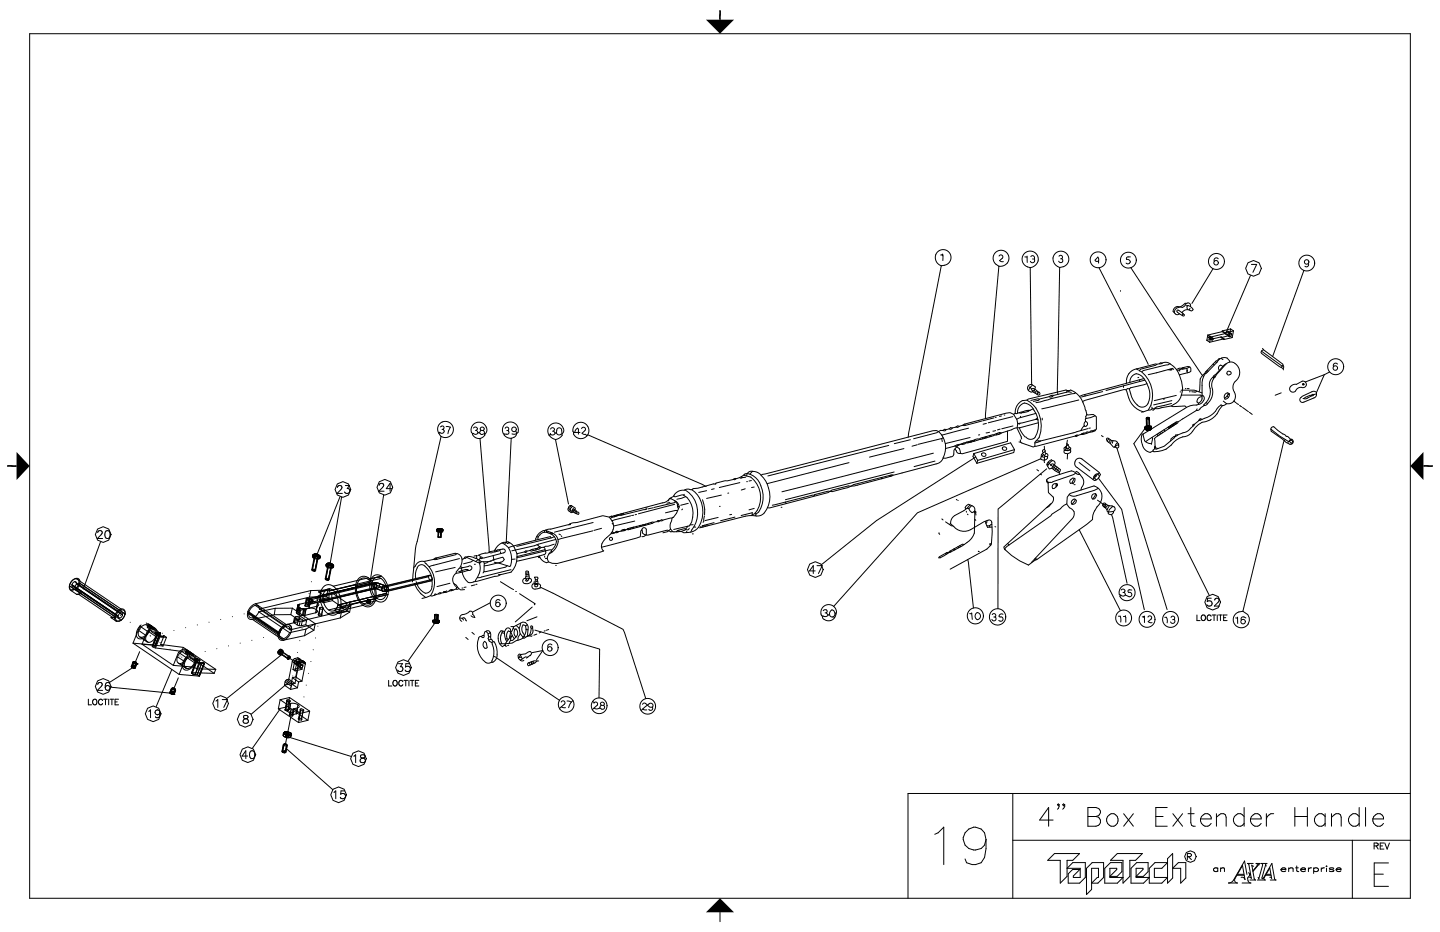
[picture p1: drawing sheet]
<svg xmlns="http://www.w3.org/2000/svg" width="432mm" height="279mm" viewBox="0 0 432 279" stroke-linecap="round" stroke-linejoin="round" font-family="sans-serif">
<g fill="none" stroke="#000" stroke-width=".3">
<path d="M8.9 10.1h414v259.2h-414zM281.1 75.6a2.38 2.38 0 0 1 3.4 0 2.38 2.38 0 0 1-.2 3.5 2.38 2.38 0 0 1-3.5-.5l-.3-.9v-.9zM282.1 76.4h.3l.4 .3-.1 1.4M282.3 79.7l-10 51.3M282.4 76.4l.3-.2v.5M299.5 79.8l-4 45.7M299.6 76.8a.59 .59 0 0 1 .9-.3 .59 .59 0 0 1 0 .9l-.8 .7 1.2 .3M307.3 77l.7 .1M308 76.8v1.9M309.1 76.9l.5-.3 .5 .3 .2 1.3-.6 .6-.7-.5M309.6 77.6l.6 .1M316.3 76.1a2.4 2.4 0 0 1 3.2-.3 2.4 2.4 0 0 1 .7 3.1 2.4 2.4 0 0 1-3.1 1 2.49 2.49 0 0 1-.8-3.8z"/>
<path d="M317.6 76.8a.55 .55 0 0 1 .8-.1 .55 .55 0 0 1 0 .8M318.4 77.5l.3 .5-.1 .5-.7 .2-.4-.4M318.4 77.5l-.4 .1M329.2 77.1l.3 .6-.1 .6h-.8l-.2-.3zM329.4 78.2v.7M337.8 77.8a.72 .72 0 0 1 1 .3 .72 .72 0 0 1-.5 1l-.6-.2M339 77l-1.1 .1v.7M365.3 77.6a.68 .68 0 0 0-.9-.2 .68 .68 0 0 0-.3 .9M375.3 79.3h1.5l-1.1 2.3M392.3 79l-.1 .8-.4 .2-.5-.2M308.9 80.2l.4 35.1 1.2 .7-.5 1.6M317.7 80.2l-.7 37 .2 1"/>
<path d="M329.5 80.3l14.8 28.9M336 87.1v.2M339.1 80.2l10.9 16.7 10.9 16M353.6 94.1l-.5-.5a.34 .34 0 0 1-.1-.5 .34 .34 0 0 1 .5 0l1.3 .9-.3 .5M353.6 94.1l1 .5a.28 .28 0 0 0 .4 .1 .28 .28 0 0 0 .1-.4l-.3-.2M355.7 91l-.4 .7-.8 .5-1.4-.3a1.51 1.51 0 0 0-1.3 1.5l.9 .9h.6l.3-.2M355.7 91.6l1 .2a1.32 1.32 0 0 1 1 1.2l-.5 .2a1.88 1.88 0 0 0-2.8 .5M356.1 91.6l-.2 .6 .3 .6M356.8 92.4l-.3 .5M356.9 91.9l.1-.5-.3-.5h-1.3a4.8 4.8 0 0 1-2.6 1.4l-.5 .6-.2 .9M363.7 80.5l-6.3 10.5M366.5 99.4l.8 .6"/>
<path d="M366.5 99.4l-4.3 1M366.5 99.2l.9 .6M366.5 99.2v.2M367.4 99.8l-.1 .2M367.5 99.9l.9 .6M367.8 99.4l.2-.1a.55 .55 0 0 1 .4 .7 .55 .55 0 0 1-.7 .4l-.2-.5zM368.1 99.3l.8 .6M368.4 99.7l.9 .6M369 98.6l.9 .6M369 98.6l-.4 2M369 98.6l-2.5 .6M369.9 99.2l-.4 2"/>
<path d="M369.9 99.2l-2.5 .6M375 82.6l-7.3 16.9M391 81.1l-9.4 25.8M307.9 120a9 9 0 0 1 3.7 11.2l-1.3 1.4v1.2M308.6 116l.4 .1 .7 1.3M309.2 116.6a2.62 2.62 0 0 1 2.4 1M309.3 115.3a1.11 1.11 0 0 0-1.2 1.2 1.11 1.11 0 0 0 1.5 .9l1.5 .9a.42 .42 0 0 0 .7-.1 .42 .42 0 0 0-.3-.6M309.6 115.4l-1.2 1.6M310.2 116.9l-.7 .3M310.9 117.2l-.5 .7M311.1 117.3v.7M311.6 117.6l-.7 .6"/>
<path d="M311.6 119.7l-.3-.2-2.2 .6M314.6 118.9l-2.9 .7-.3 .4-1.5 .3M315.4 118.5l.1 .4M315.9 118.5a.89 .89 0 0 1-1.3 .4M320.1 117.1l-.3 .5M320.5 117.1l-.1 .4M321.3 117.6l-.9-.2-4.9 1.1-.9 .4M322.5 117.7l-.2 .3-11.7 2.7M323.5 119.9l-11.1 2.7M325.2 118.3l.2 .4M330.7 117.4l-6.4 1.6M336.9 115.7v.5"/>
<path d="M338.8 114.6a2.24 2.24 0 0 1 2.5-2.4 7.1 7.1 0 0 1 2.9 8.8 1.97 1.97 0 0 1-3.2 .4 7.7 7.7 0 0 1-2.4-4.9M340.8 110.6l.6 .3M341.5 113.1l-.3 .1M341.7 113.9l.1 .3M343 113.5l-19.3 5.4M343.3 114l-11.6 3.1M343.9 115l-19.3 5.4M346.9 109.2l-.3-.1-5.6 1.5a3.8 3.8 0 0 0-3.2 4.3M347.7 109l-5.6 1.7-.5 .4 .5 .3M347.7 109l.3 .1a2.43 2.43 0 0 1 3 0 9 9 0 0 1 3.2 9.3M348.4 108.9l-.4-.1-.3 .2M349.2 119.6l-.3 .1"/>
<path d="M350.3 110.8h1.1M350.8 109l-.5 .4-7.5 1.7-.5 .4a8.9 8.9 0 0 1 2 11.4l-1.5 .6a6.9 6.9 0 0 1-4.9-6.2l-.3-.5M350.9 110.7v.2M351.2 110.6l.1 .3M351.8 110.4l-7.5 1.9M351.9 110.7l-.2 .1M352.7 118.5l-6.6 1.6M352.8 110.8l.9-.4 .8 .3 1.4-.2 .9-.6 .3 .5v.9l-.4 .3-3.1 .8M353.6 110.9l.2 .4M353.9 117.5h.2M354.1 117h4l2.4 .8M354.2 118.4a4.6 4.6 0 0 1-3 3.3"/>
<path d="M354.2 118.4h5.7a1.1 1.1 0 0 1 1.2 .7 1.1 1.1 0 0 1-.4 1.3l-.8 .7-1.1 .3a5.4 5.4 0 0 0-3.6 1.1l-12.7 7.7a4.1 4.1 0 0 0 2.4 5.4l.8-.4 .5-1.1a3 3 0 0 0 0-2.6l7-4.8v-.2M354.6 110.3l.2 .3M354.8 110.2l.3 .3M355.4 116.5h.2M355.8 110.5l.2 .9M356 110.9v.9M356 116.5h.6M356.6 110l-.4-.1-1.9 .4 .1 .3-1.3 .5M356.7 117.4h.2M358.8 117.2l-.3 .3-1.1-.1M360.5 118.9a1.46 1.46 0 0 0-1.6 1.6l.6 .7M361.7 111.3l.2 .4"/>
<path d="M361.9 102l.8 .6M362 111l.3 .3M362.2 100.4l1.6 1.2M362.2 100.4l-.3 1.6M362.4 101.1l.9 .6M362.6 101.4l.9 .6M362.7 100.8l.9 .6M363.8 109.1l.3 .3M364 112.7l.4 .3M364.5 108.4l.3 .3M365.8 107.5l-1.2 .8-3.2 3.3v.4a5.3 5.3 0 0 0-.9 3.5v4.1l-.6 .9-.6 .4M366.1 101.2l.9 .6"/>
<path d="M366.2 101l.8 .6M366.2 101l-4.3 1M366.2 101l-.1 .2M366.2 107.4l.5 .4M366.7 109.9a.76 .76 0 0 0-1.2-.1 .76 .76 0 0 0 .2 1.2M366.7 109.9l.2-.3a2.62 2.62 0 0 1 3.4-.6 3.3 3.3 0 0 1 .1 5.4 2.83 2.83 0 0 0-.1 3.6 2.22 2.22 0 0 1-2.5 3M366.7 109.9l-2.9 3 .1 .7-.4 .9-.2 1.1a4.8 4.8 0 0 1-2 6h-.2M367 101.6l-4.3 1M367 101.6v.2M367.3 100l-4.3 1-.3 1.6M367.5 118.1l.6-.3 .5 .2a1.38 1.38 0 0 1-1.3 1.7 1.2 1.2 0 0 1 .2-1.6zM367.7 109l-3.1 3.5-.3 .6-.2 .2-.5-.2-.3 .4-.5 .9-.2 1a5.2 5.2 0 0 1-1.6 5.9v.3"/>
<path d="M367.9 100.4l.8 .5M367.9 118.7l.5 .4M368.2 118.2l.4 .2M368.3 117.9l-.5 1-.6 .5M368.6 100.6l.9 .6M368.6 100.6l-2.5 .6M368.7 100l.1-.1a.55 .55 0 0 1 .5 .7 .55 .55 0 0 1-.7 .3l-.2-.3zM368.7 108.6l.1-.4a2.1 2.1 0 0 0-2-1 2.1 2.1 0 0 0-1.8 1.3l-3.4 3.5-.3-.1-1 1.1-.4 .6-.3 3.8M369.5 101.2l-2.5 .6M378.3 105.3l6.2 4.5M378.6 104.4l6.1 4.8v.3M378.9 104.9l-.6 .2-.2 .5 .2 .4 5.3 3.9 1.1 .6"/>
<path d="M384.2 117.8l-1.8 .7M384.7 109.5l.2 .4-.2 .6M384.7 109.5l-.5 .7M384.7 110.5l.1 .4M387 115.8l.5-.4 1.3-.2 1.7-.9a1 1 0 0 1 1.2 1.1 1 1 0 0 1-1.4 .7 2.25 2.25 0 0 0-2.1 1.4 1.01 1.01 0 0 1-1.3-.3 1.01 1.01 0 0 1 .1-1.4zM394 118.3l-.4 .3-.7-.1-2.2 1M394 118.3h-.5l-.3 .4-1.5 .8h-.7M394.8 117.7a1.06 1.06 0 0 0-1.4-.3l-3.3 1.8a.82 .82 0 0 0-.2 1.1 .82 .82 0 0 0 1.1 .2l3-1.2a1.1 1.1 0 0 0 .8-1.2M394.8 118.1l-.8 .2M394.8 117.7v.4M397.1 112.3l-5.7 2.2M397.1 112.3l-2.3 5.4"/>
<path d="M398.7 111.5l-1.6 .8M401 109.1a.68 .68 0 0 0-.9-.1 .68 .68 0 0 0-.2 .9M131.9 127a2.38 2.38 0 0 1 3.4 0 2.38 2.38 0 0 1-.1 3.4 2.38 2.38 0 0 1-3.4-.1 2.47 2.47 0 0 1 .1-3.3zM132.1 128l.3-.2a.5 .5 0 0 1 .7 .1 .5 .5 0 0 1-.2 .7l.3 .6-.2 .5-.7 .2-.4-.3-.3 .3M132.3 130.8l-7.5 32.6-1.1 11M132.5 128.7h.4M133.8 127.9l1.2 .2M135.1 128l-.8 2M142 128.3l.5-.3 .5 .2 .2 .4-.4 .4M142.6 129h.2M142.8 129l.5 .8M143.8 129.8l.4-.8-.2-.4a.62 .62 0 0 1 .6-.6 .62 .62 0 0 1 .6 .6l-.3 .5 .3 .3 .2 1.1a1.96 1.96 0 0 1-2 1 1.96 1.96 0 0 1-1.6-1.5 1.87 1.87 0 0 1 .2-2.8 2.27 2.27 0 0 1 3.1-.1 2.27 2.27 0 0 1 .4 3h-.3a.95 .95 0 0 1-1.4-.3l-.4-.1-.8 .5-.8-.2"/>
<path d="M143.9 131.5l2.8 34.1M144.2 129l.7 .1M151.5 128.4a.55 .55 0 0 1 .8-.3 .55 .55 0 0 1 0 .9l.3 .5-.1 .5-1.3 .1M152 129.1h.4M153.3 131.4l-1.5 30.9-.4 .7M154.6 129.2a1.22 1.22 0 0 1-.5 1.9 1.98 1.98 0 0 1-2.9-1 1.88 1.88 0 0 1-.1-2.6 2.33 2.33 0 0 1 3.1-.7 2.33 2.33 0 0 1 .9 3l-.7 .4-.9-.1M164.8 130.4h.2M164.8 127.6a2.32 2.32 0 0 1 2.9-.6 2.32 2.32 0 0 1 1.2 2.7l-.5 .4a.94 .94 0 0 1-1.5-.3l.1-.8a.74 .74 0 0 1 .7-.7 .74 .74 0 0 1 .7 .6l.2 1.6a2.32 2.32 0 0 1-2.7 1.1 2.32 2.32 0 0 1-1.6-2.3l.1-.9zM165 129.9l.2 .4M165.1 128.6l.4-.4 .6 .2 .2 .4-.3 .4 .5 .6M165.7 129.3h.3M166.5 129.8l-.4 .5-.4 .1a.63 .63 0 0 0-1 .1"/>
<path d="M166.6 131.8l3.9 19.3M166.9 129.8h-.4M172 129.6h1.9M172.4 129.6l.2-.7 .6-.5 .3 .3v1.5M172.5 127.3a2.43 2.43 0 0 1 3.6 .3 2.43 2.43 0 0 1-.6 3.5 2.43 2.43 0 0 1-3.5-1v-.5a1.95 1.95 0 0 1 .5-2.3zM174.4 128.5a.59 .59 0 0 1 .9-.3 .59 .59 0 0 1 0 .9l-.8 .8 .5 .3h.6l.4 .4M176.2 130.3l35.5 15.6M254.6 138.7l-24.6 6.3M266.5 133.5l-36.3 9.2M271.1 134.5l-10.4 2.5M273 131.8l-4.8 1.2M275 133.3l-1.5 .5"/>
<path d="M279.9 135.9l-45.4 11.5M280.4 138.2l-6.3 1.7M282.4 131.5l.1 .9M282.8 137.3a6.6 6.6 0 0 0-1.3-7.9l-.7-.3h-1l-51.5 13.4a2.75 2.75 0 0 0-4.2-.6l-.2 .8M282.8 131.2l-.3 .2-7.2 1.8M283.7 128.7l-.4 .5-.5-.2M285.5 128.3l-.4-.1-.9 .5-2.2 .3-1.1 .7-6.9 1.8M285.5 128.3l-.4 .4-.5-.2M286.4 134.6l.4 .5a.94 .94 0 0 0 1.2 .8M286.4 133.7l1.2 .7 .4 1.5M287 133.4l.1 .3M287.7 127.8l-.5-.2-.6 .4"/>
<path d="M288.7 127.5l-1.5 .6-.5-.1-1.2 .3M289.3 127.1l.1 .4M289.9 132.5l.1 .3M290 132.5l-.8 .6-.6-.1a2.96 2.96 0 0 0-2.7 3.5l-.6 .4-1.8 .5-.7-.1-.5 .9-1.1 .8-13.2 3.5-.5-.1-11.6 2.9-1.8 .9-4.5 1.2-1.3-.2-4.1 1.1v.2l-.5-.1-12.1 3.1M290.3 132.4l.2 .3M290.4 128.4l-8 2M290.9 131.2l-7.4 1.8M290.9 132.3l.1 .3M291.1 132.2l.1 .3M291.2 132.2l.2 .3M291.7 132l.2 .3M292 136l-.2 .9 1.1 2"/>
<path d="M292 136l1.2 2M292.1 131.9l.2 .3M292.2 131.9l-2.2 .6M292.6 137l-29.8 19.1-16.5 13.2M293.2 138l-.3 .9M293.8 130.4h-.4M294.5 131.2l.2 .4M294.5 126.2l-4.6 1.2-1.2 .1M295.1 131.1l.1 .3M295.8 131.3l-.3-.3 .1 .3M295.8 126.9l-1 .3M296.6 130.6l.2 .3"/>
<path d="M296.7 129.6l-1 .2M297 130.5l.2 .3M298.1 125.3l-3.3 .8M298.5 125.1h.2M298.5 129.1l-.8 .2M298.8 130v.4M299.2 129.9l.1 .4M299.6 129.7l.3 .4M299.9 128.6l-.8 .3M300.3 129.8l-.5-.2-1.5 .6-.3 .4-4 1.2-.9-.2-.9 .3M300.3 124.7l-.6 .1M301.1 124.4h.2"/>
<path d="M302.1 129.2v3.1l-13.6 3.7-.5-.1M303.7 124.9l-7.4 1.8M303.8 127.7l-3.4 .8M303.9 124.2l1 1.6 .3 1.2-.2 1.4 1.4 3.2M304.2 134.8l-1.2-2-11 3.2M304.2 134.8l-11 3.2M304.2 134.8l-.2 .9-11.1 3.2M304.4 123.8a3.6 3.6 0 0 1 3.5-3.8l.5-.4 11.2-2.7 .3 .1a4.2 4.2 0 0 1 4.4 2.7l1 2.4 .6 2.2M305.1 123.9a2.89 2.89 0 0 1 2.1-3.1l.6 .2a6.5 6.5 0 0 1 3.6 6.3 5.8 5.8 0 0 1-1.4 4.1 1.8 1.8 0 0 1-2.4-.4M305.7 128.3l.2 .7 1.5 2M305.7 128.3a3.2 3.2 0 0 0-2.3 .5l-3.1 1-.7 .4-1.1 .2-.7-.1-3.9 1.1-.3 .4a8.3 8.3 0 0 1-4.6 1l-.4 .4-1.4 .1-3.7 1.2M305.9 126.9l-.3 .3"/>
<path d="M305.9 131.8l.2 .8M306 124.8l.1 .4M308.3 123l.1 .3M308.9 123a3.4 3.4 0 0 0-2.7 .8l-.6-.1M309.8 122.5l-1.7 .9-1.2 .3-.7-.2-1.5 .5-.3-.2-.4 .4-1.1-.5-1.1 .1-12.7 3.4-.4 .3M310.5 125.7l.7 .1M310.6 123.9l-5.7 1.8M310.7 132.1l1.3 .1M311.1 125.3l-.6 .4-5.3 1.3M311.4 126.7l-5.7 1.6M311.5 132.2l.1 .2M312.5 125.4v.5"/>
<path d="M312.6 136l.8 .8M312.9 135.7l-.7 .6-.2 1.3M312.9 136.3l-.7 .6 1 .2M313.1 133.8l.1 1M313.2 134.8l.5 1.1M313.2 134.8a.46 .46 0 0 0-.6 .3 .46 .46 0 0 0 .3 .6M313.4 135.4l-.5 .3M313.7 135.9l.5 .3-.2 .7M313.7 135.9l-.5 .7M314 139.2l.4 .1M314 136.9l.1 .4a1.36 1.36 0 0 1-2.1 .3l-36.9 16.1-25.1 28.1M314 136.9l-.6-.1-.3 .3 .1 1.6"/>
<path d="M314.3 138.6l3.4 2.9M315.6 138.1l-.9 .7-.6 1M315.6 138.1a1.07 1.07 0 0 0-1.5 .7l-.1 .7 .6 1.1 .8-.2 1.1 .8 1.1 .4M315.6 138.1l.5 .2 .2 .3-.2 .8M316.1 139.4l-.7 1M316.1 139.4l-.6-.3-.4 .5M316.1 139.4l1.8 1.3-.3 .9 .2 .6M316.1 139.4h.1M316.5 139.7l-.6 1M319.2 135a.73 .73 0 0 0 0 .8 .73 .73 0 0 0 .8 .3h.1M319.4 134l.3 .4M319.7 134.4l.6 .1 .5 .4"/>
<path d="M319.7 134.4l-.3 .6M319.9 132.9l.7 1.1a.61 .61 0 0 1 .4 1v.7l-.9 .3-.1 1.6M320.1 132l-.4 1.9 .4 1.2M320.3 133.3l-1.3 1 .2 .7M320.7 134.1l-.4 .4M321 134.8l-.8 .3-1-.1M322.7 137.8l.7-.4 1 .2 5.1 3.9 .5 .8-.7 1.1-1 .7-5.3-3.9a1.49 1.49 0 0 1-.3-2.4zM322.8 130.5v.3M323.3 130.5l-.3-.1-.6 .2v.2M323.6 138.7l3.2 2.5M324.5 129.9l.2 .3M325 129.8v.3"/>
<path d="M325.5 126.4a.69 .69 0 0 1 .6 .8 .69 .69 0 0 1-1 .4l-1 1.5M325.9 124.3h2l.9 .6-.1 3.8-1.2 .5M325.9 124.3l-.3 .5-.1 1.5a1.11 1.11 0 0 0-.3 1.4M326.2 128.5l-15.9 4.3M326.7 129.6l-3.8 1.2h-.7l-12.4 3.2-4.2-1.5M327 128.3l-.5 .1M327.5 129.2h-.4l-.2 .4M327.5 129.2l.1 .2M328.4 124.7l-2.8 .8M328.5 128.9a2.61 2.61 0 0 1-2.5 .6l-1.9 .8M330.3 130.6l.5 .3M332.5 131.5l-.5 .7"/>
<path d="M332.9 131.8l-.4 .9M333.3 132l-.3 1M333.7 132.1l-.2 .8M334.1 134.1l1-1.6-.5-.3-1.3-.1-1.1-.8-.3 .1 .1 .9 1.9 1.8h.6l.4 .2 15.1 48.4M335.1 132.7l.3 .4v.5l-.3-.3-.6 .6v.2M335.4 133.6v.5l-.5 .2M342.6 123.4l-.2 .3M342.9 130.1l-.1 .3 .4 1.8 1.2 .7 .9 .1M343.3 128.1h.1M343.3 128.1v.2M343.3 128.3l.1 .1M343.4 128.6v.1"/>
<path d="M343.4 128.6l-3.4 4.4 22.6 45.4M343.4 128.4h.1M343.4 128l-.1 .1M343.4 128.7l.1 .1M343.4 128.4l.1 .1M343.4 127.9l1.1-.3a.59 .59 0 0 1 .7 .7 .59 .59 0 0 1-.8 .4h-.4a.55 .55 0 0 1-.5-.2 .55 .55 0 0 1-.1-.6zM343.4 128.7l.3 .1M343.4 128.7h.1M343.5 127.9h.1M343.5 128.5v.2M343.5 128.5l.2 .1M343.7 128.8h.1"/>
<path d="M343.7 128.8l.2 .2M343.7 125.5l.1 2.7M343.7 128.6l.1 .1M343.7 128.6l.2 .1M343.7 129h.2M343.8 125.3a.4 .4 0 0 1 .5-.3 .4 .4 0 0 1 .1 .6h-.6zM343.8 129h.1M343.8 128a.4 .4 0 0 1 .6-.2 .4 .4 0 0 1 .1 .6h-.5zM343.9 128.7h.1M343.9 129h.6M343.9 128.7h.5M344 125.4l-.2 .2"/>
<path d="M344 125.2l-.1 3.2-.3-.7 .3-.1M344 127.8l.7 .1M344.1 127.6h-.1M344.3 127.6h.1M344.3 127.6h.3M344.4 125.4l.1 .2M344.4 125.2l.2 2.8M344.5 128.7h-.1M344.5 125.6l.1 2.8M344.5 128.9h-.3M344.6 129h-.1M344.6 128.3h-.7l-.2 .5"/>
<path d="M344.6 128.3l-.7 .1-.2 .4M344.7 125.3v2.8M344.7 128.7h-.1M344.7 128.7h-.3M344.8 127.7h.1M344.9 128.5l-.2 .4-.8 .1M344.9 128.5l-1 .5M344.9 127.9l.2 .1M344.9 127.9h.1M344.9 127.9l-1.5 .8M344.9 127.9h-1a.51 .51 0 0 0-.5 .2 .51 .51 0 0 0 0 .6M344.9 127.9l-.3 .4"/>
<path d="M344.9 128.6l-.2 .3M344.9 128.6l-.2 .1M345 127.8h.1M345 127.8v.2M345 127.8l.2 .1M345.1 128.5l-.2 .1M345.1 128.4v.1M345.1 128l-1.4 .8M345.1 128v.1M345.1 128.1a.8 .8 0 0 1-.3 .8 .8 .8 0 0 1-1 0l-.1-.1M345.1 128.1l-.2 .4M345.2 128.3v.1"/>
<path d="M345.2 128.3l-.1 .2M345.2 128h.1M345.2 128v.2M345.2 128.5l-.6 .5M345.2 128.2v.1M345.2 128.2v.2M345.4 122l.1 .6M345.4 131.1l.2 .3-.3 1.8M346.2 134.3l1 .2M346.4 133.7v.6M347 130.2l.2 .5M347.4 129.9l.3 .5"/>
<path d="M347.8 129.6l.3 .5M348.3 129.3l.3 .4M349 128.8l.3 .5M350.2 128.1l.3 .4M350.4 128l.3 .4M350.6 127.9l.3 .4M350.9 127.6l.2 .4M351 127.7l.1 .4M351.1 127.5l.4 .4M351.3 121l-4.4 1-2 .9h-.5M351.4 127.4l.3 .3M351.4 120.1l-5.5 1.3"/>
<path d="M351.5 127.3l.3 .4M351.7 127.1l.2 .5M351.7 127.2l.3 .3M351.8 127.1l.4 .3M352.1 126.9l.3 .3M352.4 130.9h-.4l-.8 .6-.2 .7M352.5 126.7l.1 .4M352.5 126.8l.2 .2M352.6 126.6l.3 .3M353.1 130.4h-.6v.4M353.1 130.4l-.7 .4-.2 .4-3.1 2.6-2.4 .9-.5-.2M354 126l-.8 .5-.3-.1-9.4 6"/>
<path d="M354.7 125.6h.1M355.8 122.1l-.5-.4-3.6 .2-.5-.2-3.9 .8h-.9l-.7 .5M358.1 127.2l-.4 .1v.5M359 122.6l-.3 .5-4.6 2.8M359.5 126.1l-3.3 3.1-3.1 1.2M359.7 125.7l.2 .3M360.4 125.7l-.5-.1-.4 .5M361.1 121.6l-1 .6a1.2 1.2 0 0 1-1.4 .8M361.7 120.7l.4 .4M366.5 121.6l-.8 1.2a6.2 6.2 0 0 1-5.2 3.8 8.6 8.6 0 0 0-3.3 3.3 3.6 3.6 0 0 1-2.5 1.1 6.4 6.4 0 0 0-3.5 2.4 7.1 7.1 0 0 1-5.2 2l-.3-.2M366.8 120.2l1 .8M367.8 121l-.3 .2a1.12 1.12 0 0 1-1.4 .2l-1.2 1.1a5.8 5.8 0 0 1-3.7 2.9l-1.7 .7"/>
<path d="M370 120.3l.6 .4M370.7 120.8l.7 .4M371.7 121.6l.7 .4M372.6 122.1l1.8 1.3M374.6 123.6l.9 .6M381.1 128.7v.6l4.5 3.3 1.2 .6a.78 .78 0 0 0 1-.7 .78 .78 0 0 0-.8-.8l-.9-.9h-.4l-3.8-2.9-.7 .4-.1 .3 2.5 2.1 2.8 1.7M385.4 131.8l-.6 1-12.1 50.5M386.6 132.3l.6-.5 .5 .6-.5 .5zM387 131.7l-.8 1M29.3 159.6l.5-.5h.4l.5 .4-.4 .8-1.1 1.1h1.6M31.8 159.2a.75 .75 0 0 1 1.1 .3l.1 .6a1.02 1.02 0 0 1-.9 1.3 1.47 1.47 0 0 1-.3-2.2zM101.2 146.1l.4-.5 .7 .1 .2 .3-.3 .8-1.1 1.1h1.6"/>
<path d="M101.9 148.9l-6.9 17.5M102.4 149.1l-3.5 20.5M103.6 145.6h1.2l-.7 .9a.79 .79 0 0 1 .6 1.2 .79 .79 0 0 1-1.4-.2M113.7 145.5l.5-.6 .6 .1 .3 .4-.4 .7-1.1 1.2h1.6M115 148.4l-4 26M117.5 146.5h-1.7l1.2-1.6v2.4M131.1 159.1l1.3 .1M131.1 158.8l1.3 .4M131.1 158.8l-.2 .2M131.1 158.8l-.2 .1 .2 .2 1.3 .1M131.1 158.8h.1M131.1 159.1v.3"/>
<path d="M131.2 159.1l-.3 .2 1.6 .2M131.2 159.1l1.6 .2-.3 .2M131.3 158.8l-.1 .3M131.3 158.8h-.2M131.3 158.5l-.4 .4M131.4 158.5l-.1 .2 .6 .1M131.4 158.5l-.3 .3M131.4 158.5v.2l.8 .1M131.4 158.5l.8 .3M131.4 159.3l-.1 1.7M131.4 158.8l1.2 .4M131.4 158.8h-.1"/>
<path d="M131.4 158.7l1.3 .1 .1 .2-.2 .1M131.4 158.7v.1M131.4 158.7l-.3 .4M131.5 159.4l-.1 1.7M131.5 159.2l-.1 .1 .8 .1M131.5 159.2l.9 .1-.2 .1M131.5 159.2v1.7M131.6 158.5h.5M131.6 158.5l-.2 .2M131.6 158.5l.8 .1v.1M131.6 158.5l.8 .2M132.1 158.5h.3"/>
<path d="M132.2 158.8l.2 .4M132.2 159.4l-.1 1.7M132.2 159.2v1.8M132.4 159.3l-.1 1.8M132.4 159.2h.1M132.4 158.6l.2 .1v.5M132.4 158.5l.4 .5M132.4 158.7l.2 .4M132.5 159.2v.3M132.5 159.2h-.1M132.6 159.2h-.1M132.6 159.1v.1"/>
<path d="M163.3 159v.6M163.7 158.9l.1 .7M163.8 159.1a4.7 4.7 0 0 1 3.2 1.9 3.9 3.9 0 0 1-2.4 5.1M164.3 159.3l-.1 .4M165.1 159.6l-.2 .3M165.3 159.7l-.1 .4M165.7 159.8l-.2 .4M170.4 152.5l.6 .3M170.5 152.1l.6 .3M170.8 151.7l.4-.2 1.3 .8v.5l-.6 .8-.7 .1-.9-.9zM170.9 151.6l.5 .5M170.9 157.1l.2 .2-6 1.3a4.4 4.4 0 0 0-4.5 3.3"/>
<path d="M171.6 153.1l-.8 .2M171.7 151.8l-.7 .7v.6M171.8 152.6l.1-.1 .7 .5 .4 .6a.37 .37 0 0 1 .5 0 .37 .37 0 0 1 0 .6l-.5-.1-.1-.3-.3 .1-1-.8zM172.2 152.8l-.5 .4M172.9 153.4h-.4v.4M177.7 159.2l-10.4 2.6M177.9 156.6l-11.7 2.9M180.4 158.4l-2.3 .6M183.3 160a6.6 6.6 0 0 0-3 3.8l.2 .7 .4 .7M183.3 154.8l.2 .3M183.5 156.2l.3 .6a3.3 3.3 0 0 1-.2 2.7M183.6 156.9l.2 .2"/>
<path d="M183.6 159.5l-.3 .5M183.6 159.5l.7 .3M184.2 154.6l.1 .3M184.5 154.5v.3M184.8 154.4l.1 .3M184.9 159.3l.1 .4M185.1 154.3l.1 .3M185.5 159.4a1.22 1.22 0 0 0-1.4 .5l-.8 .1M185.5 154.2l.1 .3M186.1 154.1l.1 .4M186.4 154l.1 .4M186.6 153.9l.2 .4"/>
<path d="M186.7 158.8l.1 .3M186.9 153.9l.1 .4M187 158.8l.1 .3M187.2 158.7l.2 .4M187.4 159.1l-3 .5M187.7 158.8l-.4-.1-.9 .3-.2 .2M188.5 158.4l.1 .4M189 158.3l.1 .3M189.1 154.6l-5.6 1.5-.8-1.1-1.9-.4-7.8 2-1.2 .1-1.3 .6M189.4 158.1l.1 .4M189.7 158.1l.2 .3M189.9 158l.2 .4"/>
<path d="M190 154.5l-.6 .1M190.3 156.2l-6.3 1.5M190.8 157.8l.2 .3M190.9 154.2l-.5 .1M191.7 157.6l.2 .2M192.2 157.5l.1 .3M192.5 158.9a.67 .67 0 0 1 .6-.7 .67 .67 0 0 1 .7 .6v1.6M192.5 158.9l-.4 .3-.1 1.7-11.6 3.2M192.7 157.3l.1 .3M193.1 157.3l.2 .2M193.5 157.2l-5.3 1.3-.2 .3M193.5 157.2l.2 .2"/>
<path d="M194 152.6l-8.4 1.9-1.6 .5-.6-.3-.7 .3M194 152.3l-.3 .1M194.4 156.9l.2 .3M195.3 156.6l.1 .3M195.4 152.3l-1.1 .3M195.9 152.2l-.3 .1M196.1 156.6l-.4 .3-7.3 1.9h-.7l-.3 .3M198.8 156l-.4-.2-.9 .6-1.8 .1-2.2 .7M200.4 149.9l.1 .3M200.9 150.7l-.9 .1M200.9 149.4a3.7 3.7 0 0 1 2.6 1.8l.1 .4a5.4 5.4 0 0 1-2 3.7l-2.7 .6-.4 .3-1.2-.1-.3 .3M201.1 158.6l-.9 .8-1.4 .3"/>
<path d="M201.1 158.6l.5 .8M201.2 149.5l-.5 .1M201.5 155.3l-.5 2 .1 1.3M202.2 150l1 1.1 .2 1.4M202.3 151.2l-10.9 2.8M202.6 150.4l-.4 .3-6.1 1.4M203.2 153l-3.7 .7M203.5 158.9l.2 .5M203.6 151.8l-.4 .1M204.7 152.6l-.3 .2M205 148.4a6.8 6.8 0 0 1 1.8 9.2l-4.8 1.1M205.2 148.2l-.2 .2-.4-.1-2.2 .7-.3-.2-1.4 .7-1.3 1.1-15.2 4-1.2 .8"/>
<path d="M205.4 146.8a8.2 8.2 0 0 1 2 12.1l-.3 .6M205.6 148.9l-2.6 .8M206 159.3l-.2 .4M206.3 157.7l-.9 1.2a8.4 8.4 0 0 1-3.9 .5l-1.4-.5-5.9 1.5a1.46 1.46 0 0 1-1.7-1.5M206.4 150.9l-2.3 .6M206.7 158.3l-.4 .5-1.1-.3-2.1 .6-.3 .3M207.4 146.8a8.3 8.3 0 0 1 1.6 11.8 5 5 0 0 1-3.9 1.1l-.8-.4M207.9 157.3l-1 .1M208.1 158h.5M210.1 157.8v.4M210.7 149.8l.6 2.9v1.7M210.7 157.6l.1 .4"/>
<path d="M211.2 154.7l-.2 1.7-.2 .1M211.3 157.4l.3 .4M211.9 147.1l-2.4 .5M211.9 157.3l.1 .4M214.1 156.7l-3.5 .9-.1 .5M214.2 146.5l-.8 .2M214.4 145.1l.2 .1M215.4 155.1l-4 1M215.7 151.8h.3M216.3 148.4l-4.4 1M218.5 147.8l-.3 .1M219.4 154.2l-.6 .1"/>
<path d="M219.8 143.8l.3-.2a6.1 6.1 0 0 0 3.3-1.5 4 4 0 0 1 3.9 1.9 8.6 8.6 0 0 1 .2 9.5l-.8 .6-.2 .5M220.4 155l-4.3 1.1M220.6 143.4l-.3 .4-2.9 .3-8.2 2.3-1.3 .1-.6 .3a2.24 2.24 0 0 0-2.1 .2 2.81 2.81 0 0 0-3.1 1.8M221.9 144.7l-6.2 1.5M222.3 142.9l.2 .3M223 142.5l2.1 .5a7.7 7.7 0 0 1 1.2 11l-.9 .4M223.5 146.5l-1.2 .4M223.6 143.1l-1.4 .3-.4-.2M223.9 144.4h.2M225.3 144.1l-.7 .1M225.5 153.7l.1 .6M225.6 141.3l-.7 .9"/>
<path d="M225.6 153.7l-3.4 .9M226.2 152.4l-1.6 .4M226.2 146l-.8 .2M226.5 153.8l.2 .3M228.2 142.5a8.5 8.5 0 0 1 .6 11.6l-.5 .3a3.7 3.7 0 0 1-2.6 .2l-2.1 .1-13.8 3.6M234.2 152.1h.3M235.5 150.5l.3 .5M244.2 148.4v.2M264.2 143.2l.1 .3M264.5 143.1v.4M266.7 142.5l.1 .4M266.9 142.5l.1 .3"/>
<path d="M267.2 142.4l.1 .3M267.8 142.4l-11.6 3.3h-1.8l-4.9 1.2-1.2 .8-17.5 4.6-.7-.1M268.1 141.5l-32.6 8.3M281.6 159.7l.2 .5M282.4 155.6l.4 .3M283.5 156.4l1.8 1.2h.4M285 157a6.1 6.1 0 0 0 3.8 2.3l1.6-.2 .7-.3 4-2.4 1.2-.4a.78 .78 0 0 1 1.1 .7l.1 2.7-.2 3.5-.4 .3M286.8 149.7l.2 .2M287.2 150h.1M289.6 152.7a1.18 1.18 0 0 1 .8-1.5l1.2 .5a1.16 1.16 0 0 1 .5 1.8l.2 .3-.1 6a6.7 6.7 0 0 1-3.7 3.9l-3.7 2-.8-.1-2.4 1.3v.3M289.8 153.3v.3M290.1 154.1l.2 .2"/>
<path d="M290.5 152.5l1 1.2 .7-.4M290.9 151.4a12.8 12.8 0 0 1-5 3.4l-.5 .7-.3 1.4-.4 .4M291.4 151.6l-.9 .9-.6-.1M292.2 153.3l.5 .2-.1 .9M292.3 155.7l.3 .3M292.3 153.7h.3M295.4 156.3l.7 1.8 1.4-.1M295.9 156.1v.5l-.3 .3M296.7 157.6l.1 .4M297.4 157.3l-.9 .3h-.6M298.3 157.9l.3 .1M310.9 140.8l.5 .4"/>
<path d="M311.9 142.1l.4 .3M313.9 140.6l-14.6 12-.1 29.9M313.9 143.8v.3l.5 .5-.1 .2M314.3 144.8l.1 2.9 1.4 1.3a1.83 1.83 0 0 1-.9 2.2l-13.9 12.8 .2 .6 2.2 1.9 2.4 1.6 2.6 1.3 17.5-12.2 1.7-1.5v-.7a8.4 8.4 0 0 1 2.3-4.2 3.4 3.4 0 0 0-1.9-5.1l-7.2 2.3-.8 1-.1 2.1 .8 1.1a1.96 1.96 0 0 1 1.4 1.6 1.96 1.96 0 0 1-.8 1.9l-12 12.9M315.2 151l-.7 .8-.7 .4M316.7 145a.29 .29 0 0 1 .3 .1 .29 .29 0 0 1 0 .4M316.7 145a.93 .93 0 0 0-1 .4 .93 .93 0 0 0 0 1.1l.4-.1 .7-.6 .2-.3-.2-.1 .1 .2M316.7 145v1M317 140.1l-.7 .9M317.5 140.4l-.7 1M319.9 151.1l-18 12.8-.6 .6 .1 .4M321 143.8l.7-.5 .6 .1a.99 .99 0 0 1-.2 1.2 .99 .99 0 0 1-1.2 .1l-.1-.5z"/>
<path d="M321.5 150l.6-.4a.78 .78 0 0 1 .4 1.2 .78 .78 0 0 1-1.2 .1zM321.7 144.9l.1 .2M322.1 145.3h.3M322.1 143.4l-.6 1.4M322.4 149.7l-.8 1.5M322.6 141.8l-.6 .5-6.5 2.3h-1.1M322.6 141.3l1 .6a3.7 3.7 0 0 1 1.4 2.4l-.1 .8-.6 1.1-.1 .7M323.6 158.8l12.4 24.3M323.8 142.2l-.8-.1-.9-.6-.8-.3-6.6 2-.9 .8 .1 .5 .4 .3M327.6 148.3l.8-.3 .5 .5-.8 1.1h-.5a.94 .94 0 0 1 0-1.3zM327.9 143.3h.4M328 142.9l.3 .2"/>
<path d="M328.3 142.4l.4 .3M328.5 148l-.8 1.6M329 142.1l-.7 1.1 .5 .6M329.1 149.9l2 1.5M329.2 142.1l.5 .7M329.4 146.4l-1.3 .6-5.7 1.7-.7 .1-1.1-.5M329.4 143.3l6.9 9.4 6.8 30.1M329.6 141.7l-.5 .4a1.65 1.65 0 0 0-1.4 1.6M331 151.7l.4 .1M331.6 151.1l-.5 .3-.2 .5M331.7 151.2l-.3 .6 .7 1.6h1.8M332.2 151.5l-.5 .6-.5 .1-.6-.6 .2-.6 .5-.2 .7 .6 1.5 .3 .8 .6-.4 1.4-.6 .6 4.7 20.6"/>
<path d="M332.6 151.6l-.7 1.2M333.7 151.8l-1.1 .9-.3 1.1 .3 .4 .7 .1M20.8 175.5l13.9 9.4M21.4 177.1l1.6 1.1M21.6 175.3l13.8 9.4M21.7 174a1.09 1.09 0 0 1 1.6-.4 1.09 1.09 0 0 1 .2 1.6 1.82 1.82 0 0 1-2.5 1.4 2.11 2.11 0 0 1 .7-2.6zM22 174.6a.57 .57 0 0 1 .9 0 .57 .57 0 0 1-.2 .9 .62 .62 0 0 1-.9 .4 .62 .62 0 0 1 0-1zM22.1 175.9l13.8 9.4M22.4 174.4l13.8 9.3M22.6 173.5l.2-.1 13.5 9.2 .1 .3M22.8 176.7l-1.4 .4M22.8 176.7a2.31 2.31 0 0 0 .7-3.2 2.39 2.39 0 0 0-2.4 3.5l.3 .1"/>
<path d="M22.8 176.7l1.6 1.1M22.9 175l13.8 9.4M23.6 178.2l10.4 7M23.6 174.8l13.9 9.4M24.4 177.8l-.9 .4h-.5M24.4 177.8l-1.4 .4M30.1 162.5l-5.1 14.1M91.8 179.4a.62 .62 0 0 1 .7-.1 .62 .62 0 0 1 .3 .6l-.8-.1zM91.9 179.4l-.4 2.3M92.2 179.5l-.3 1.4M92.8 179.5l-.4 2.4M92.8 179l-15 3.6"/>
<path d="M93.1 179.5l.5 .4M93.2 177.1l-.4 1.9M93.2 177.1l-16.6 3.9M93.2 179.6l.6 .3M93.3 179.9l.6 .4M93.5 170.7a.59 .59 0 0 1 .7-.1 .59 .59 0 0 1 .3 .5h-.7zM93.7 170.6l.1 .2M93.7 170.9v-.1a.33 .33 0 0 1 .5 0 .33 .33 0 0 1 .1 .4l-.5-.1zM93.7 166.6v.3M93.8 166.7l1.3-.1a.64 .64 0 0 1 .7 .9h-1.3a.64 .64 0 0 1-.7-.8zM93.9 167l.2 .1M93.9 166.9v.1"/>
<path d="M94 167v.3M94.2 167.1l.1 .1M94.2 167l-.7 3.8M94.3 166.5l-.4 .4M94.3 166.9a.59 .59 0 0 1 .6-.1 .59 .59 0 0 1 .4 .5h-.7zM94.4 166.1l-.2 .1-.1 .4M94.4 166.8l-.6 4.3M94.5 170.8l-.2 .1M94.5 166.7l-.3 .4M95.2 178.9l.3-.2-.3 1.4-.1-.6zM95.2 167l-.8 4.2h-.2M95.4 166.3l-1-.2-.2 .2 .1 .2"/>
<path d="M95.4 166.3l.2 .2M95.4 166.3l-1.1 .2M95.4 167.2l-.8 3.8M95.4 166.4l.2 .1M95.4 166.8l.2 .8M95.5 166.3l-1.1-.2-.6 .5M95.5 167.3h-.3M95.5 177.4l1.4 1a4.1 4.1 0 0 0 2.5 4.8 1.92 1.92 0 0 0 1.9-1.8M95.6 166.6l.2 .1M95.6 166.6l-1.7 .4M95.6 166.5l-1-.2a.47 .47 0 0 0-.7 0 .47 .47 0 0 0 0 .6M95.6 166.5v.1"/>
<path d="M95.6 166.4l.1 .1M95.6 166.4l.1 .2-.3 .2-.9-.1M95.6 166.4l.2 .3M95.6 166.4l-1.1 .3M95.7 166.6v.3M95.7 179.8l.5 .7M95.7 179.8l1.4 .9M95.8 166.5l.2 .3M95.8 166.7l-1.7 .4M95.8 166.7a.47 .47 0 0 1 0 .6 .47 .47 0 0 1-.6 0l-1-.2M95.8 166.7h.1M95.9 166.8l.1 .2"/>
<path d="M96 167.1l-.1 .3M96 166.8v.2M96 167l-.2 .2M96 167l-.1 .3M96.1 179.1l.1 1-.4 .4M96.1 179.1l-3.3 .8-.6-.4M96.1 179.1l-.3 1.4M96.3 177.2l-.3 .3-.5-.1M96.3 177.2a6.2 6.2 0 0 0 2.6 7.1 2.42 2.42 0 0 0 3.2-2.3l.1-.8M97.6 173.4a.59 .59 0 0 1 .6-.1 .59 .59 0 0 1 .4 .6l-.9-.1zM97.7 173.4l.1 .2M97.7 173.6h.1a.33 .33 0 0 1 .4-.1 .33 .33 0 0 1 .1 .4l-.5-.1z"/>
<path d="M97.8 176.9l-4.6 .2M97.8 176.9l-2.3 .5M97.8 169.4l-.1 .2M97.8 169.4h1.3a.64 .64 0 0 1 .8 .8l-1.3 .1a.64 .64 0 0 1-.8-.9zM97.9 178.8l-5.1 .2M97.9 178.8l.5 .4M97.9 169.7l.3 .2M97.9 169.7h.1M98 169.8v.2M98.2 169.8l.2 .1M98.2 169.8v.1M98.3 169.7l-.8 3.8"/>
<path d="M98.3 169.3l-.4 .4M98.3 176.9h-.5M98.3 176.9l-.4 1.9M98.3 169.6a.59 .59 0 0 1 .7-.1 .59 .59 0 0 1 .3 .5h-.7zM98.4 179.2l.4 .6M98.4 179.2l-2.7 .6M98.4 169.9l-.6 3.9M98.5 168.9h-.3l-.1 .4M98.5 169.6l-.8 3.8M98.5 169.4l-.3 .4M98.6 176.9l-2.6 .6M98.8 179.8l-2.6 .7"/>
<path d="M98.9 176.5l-.2 .3-.4 .1M98.9 176.5a6.2 6.2 0 0 0-.1 3.3M98.9 176.5l-2.6 .7M99.2 170.1l-.7 3.8h-.3M99.3 169.7l-.9 4M99.4 169l-.9-.1-.3 .1 .1 .3M99.4 169l.2 .3M99.4 169l-1.1 .3M99.4 169.9l-.7 3.8M99.4 169.2l.2 .1M99.5 169.6l.1 .7M99.5 169l-1.1-.2-.6 .5"/>
<path d="M99.6 169.3l.3 .2M99.6 169.3l-1.7 .4M99.6 169.3l-1-.3a.47 .47 0 0 0-.6 0 .47 .47 0 0 0-.1 .7M99.6 169.3h.1M99.7 169.2h.1M99.7 169.2v.2l-.2 .2-1-.2M99.7 169.2l.2 .2M99.7 169.2l-1.2 .2M99.7 169.4v.2M99.8 169.2l.2 .5M99.9 169.5l-1.7 .4M99.9 169.4a.47 .47 0 0 1-.1 .7 .47 .47 0 0 1-.6 0l-1-.3"/>
<path d="M99.9 169.4v.1M100 169.5v.2M100 169.9l-.1 .3M100 169.8l-.1 .2M100 169.7v.3M106.7 175.3l-8 1.9M107.6 173.3a2.53 2.53 0 0 1 4 1 6 6 0 0 1 .2 7 2.53 2.53 0 0 1-4-.9 6 6 0 0 1-.2-7.1zM107.8 173.8a2.55 2.55 0 0 1 4 1.5 4.8 4.8 0 0 1-.7 5.9 3.1 3.1 0 0 1-3.8-2.5l-.4-1.6a4.2 4.2 0 0 1 .9-3.3zM110.1 179.9l-.1 .7M110.2 179.8h.5l.4 .3-.6 .1zM110.2 179.8l-.1 .9 .1-.7M110.3 179.7l-.2 1-1.1 .3"/>
<path d="M110.4 179.7l-.2 1.1M110.5 173.2l-10.6 2.5M110.5 179.7l-.2 1.1M110.7 179.8l-.2 .6M110.8 179.8l-.2 1.1M110.9 179.8l-.2 .7M110.9 174.6l-3.9 .9M111.1 180l-.2 .8M111.8 172.8a2.55 2.55 0 0 1 4 1.6 4.8 4.8 0 0 1-.8 5.9 3.1 3.1 0 0 1-3.8-2.6l-.3-1.6a4.2 4.2 0 0 1 .9-3.3zM112 174.9a.82 .82 0 0 1 1 .6 .82 .82 0 0 1-.6 1l-.6-.8zM112.1 174.8l-19.9 4.7M112.1 173.5a2.08 2.08 0 0 1 3.3 1.2 3.9 3.9 0 0 1-.6 4.9 2.51 2.51 0 0 1-3.1-2.1l-.3-2 .2-1.1z"/>
<path d="M112.3 174.7l1 .1M112.5 176.5h.3M112.5 174.8l1 .1M112.5 174.8l-20 4.8M112.7 176.4l-16.8 4M112.7 175a.76 .76 0 0 1 1.1 .2 .76 .76 0 0 1-.4 1.1 .76 .76 0 0 1-1.1-.3 .76 .76 0 0 1 .4-1zM113.1 179.4l-2.1 .5-.2 .9M113.5 174.9l2.1 .7M114.2 173.4l-14.5 3.5M114.4 172.7l-4 1M114.5 176.5v.4M114.5 176.4v.1"/>
<path d="M114.5 176.2v.1M114.5 176.2v.3M114.5 176.9h.1M114.5 176.9l.1 .2M114.6 177v.1M114.6 176l-2.1-.8h-.7l-16.7 4M114.6 176l-.1 .2M114.6 177.1l.2 .1M114.7 175.8l-.1 .2M114.8 177.2h.9M114.8 177.2l-2.6-.8-20 4.8M114.8 177.2l.1 .1"/>
<path d="M114.8 175.8h-.1M114.8 175.8a.76 .76 0 0 1 1.1 .2 .76 .76 0 0 1-.3 1.1 .76 .76 0 0 1-1.1-.3 .76 .76 0 0 1 .3-1zM114.9 175.7h.1M114.9 175.7l-.2 .1M114.9 177.3h.1M115.1 177.3h.1M115.3 175.6l-.4 .1M115.3 175.6h.1M115.3 177.2h.1M115.4 175.6h.2zM115.4 175.6h.2M115.5 175.7a.82 .82 0 0 1 .9 .6 .82 .82 0 0 1-.6 1l-.5-.7z"/>
<path d="M115.5 177.1l-.2 .1M115.6 175.6l.4 .1M115.6 175.6h.1M115.6 177h.1M115.7 175.8h.1M115.8 176.8l-2.2-.8h-.6l-17 4.1M115.8 176.8h.1M115.8 175.9l.1 .2M115.9 177.9l-14.6 3.5M115.9 176.5l-.1 .3M115.9 176.1h.1M115.9 176.4h.1"/>
<path d="M116.3 178.2l-3.9 1M124.1 170.1l.4-.4a2.16 2.16 0 0 1 2.6-1.4l2.9-.6 .5 .1 6.1-1.5a1.01 1.01 0 0 1 1.6 .5 3.3 3.3 0 0 1-.3 3.4M124.3 175.1l.8 1.5 1.1 1.4 1.5 1.1M124.7 173.8a3.7 3.7 0 0 1 1.3-4.5h.5a5.3 5.3 0 0 1 3.1 5.2 2.74 2.74 0 0 1-1.4 3.2l-.3 .1a4.3 4.3 0 0 1-3.1-3.4M127.4 168.3l.1 .4a7.4 7.4 0 0 1 1.6 9.9M128.5 172.9l-13.2 3.1h-.7M128.6 172.6a.93 .93 0 0 1 .9 .5 .93 .93 0 0 1-.2 1l-.6-.6zM128.8 172.5l-13.3 3.1M129 172.6l-13 3.1M129.1 178.6l-2.6 .8M129.1 174l-13.4 3.2M129.4 174.1l-13.4 3.2h-1"/>
<path d="M129.6 173.7l-13.2 3.1h-.6M130.6 167.3l.2 .4M130.8 167.3l.2 .4M130.9 178.2l-.4-.2-.1 .4-.9 .3-.4-.1M131.5 160.9l-.2 .1 .8 .1M131.5 160.9l.8 .1-.2 .1M132.2 177.8l-.4-.1-.3 .3M132.2 177.8l-1.8 .6M133.2 177.4l.1 .2M133.6 177.4v.2M134 177.1l-.4 .3-.6-.1-.1 .4M134.9 174.9l-3.9 1"/>
<path d="M135.4 176.8l-.4 .1a3.5 3.5 0 0 1-2.8 .9M135.9 176.9l-.5-.1v.3M136.1 175l.6 .3 .8 1.1M136.5 170.1l-5.9 1.3M136.8 176.6l-2.1 .5M136.8 176l.2 .1-.2 .5M136.8 171.8a2.52 2.52 0 0 0-.2 4M136.9 166l-.4-.2-6.1 1.6-.4 .3M137.2 176l-.2 .1M137.5 176.4l-.4 .3-.3-.1M137.5 176.4l.6 .5 1.2-.1M137.8 167.5l-9.1 2.4"/>
<path d="M138 171.3l.1 .3M138.1 169.8l.6 .4 1.7-.4a.62 .62 0 0 1 1 .1 .62 .62 0 0 1-.3 .9l-4.3 1M138.4 170.4a5.9 5.9 0 0 0 2 4.2l.8 .1 1.9-.5 6.2-1.5 .8-.5M138.5 176.3h.3M138.6 170.2l-.9 .2-.9 1.1v.3M138.6 167.8l.6-.5 .6-.1v-.2l2.9 1.4a1.17 1.17 0 0 0 1.6 0h2.2M139.3 167.3v-.2a4.1 4.1 0 0 1 4 .7M139.8 176l-.7 .1M140 170.7l.1 .4M140.4 171l-.1-.3h-.7l-1.6 .6h-.5M141.9 168l-.7 .5-2.2 .5M142.1 166.7l.9-.1-.1 .8"/>
<path d="M142.2 169.2h.4M142.4 175.3l-1.1 .3M142.7 168.3l.7-.6 .9 .7M143 175.1l-.3 .1M143.1 173.2l-.7 1.2M143.6 166.4l.4 .7-.4 .6 .1 1.1a4.9 4.9 0 0 1-.6 4.4M144 167h.5l.2 .3M145 168.4l.2 .4-.1 2.6M146.7 165.6l1 .1M146.7 165.6l-.6 .2a4.5 4.5 0 0 0-2.8 .8M146.9 168.2h.4M147.8 168l3-1 .4 .7-.8 .8-5.2 1.1"/>
<path d="M147.9 166.6l.3 1.2M148.1 167.6l-.7 .5-2.2 .8M148.3 165.1l.2 .3M148.3 165.1l-1.6 .3M148.4 164.8l.5 .2 1.9-.4a.58 .58 0 0 1 .7 .5 .58 .58 0 0 1-.5 .6l-6.7 1.8-.3-.1M148.8 165l.1 .3M150.1 174.4l3.9 2.4M150.1 165.4v.6M150.2 164.7l-.4 .4-1.8 .5M150.7 162.8l1.8 1.4M151.6 162.7l-.6-.1a3.8 3.8 0 0 0-2.7 2.5M152.1 169.6l-.5 .4-6.4 1.3-.4 .5"/>
<path d="M152.5 164.2a6.7 6.7 0 0 1 .6 5.4l-.3 .2-4.6-1.3M152.8 162.7l-.5-.3-.5 .1 .3 .4a1.56 1.56 0 0 1 2.1 1.1l.8 2M153.2 170.8l-9.1 2.3-1 .1M154.5 167.6l-1.1 .1M154.6 177.3h.3M155 166a6.9 6.9 0 0 1-1.8 5.5l-3.7 .7M155.8 178l4.7 3-.3 .3M157.7 172.2h.9M157.7 172.8l-.1 .6 .7 .7M157.7 172.8v-1.5h.8l.2 2.1 .6 .3a1.34 1.34 0 0 1-1.1 1.3 1.34 1.34 0 0 1-1.5-.8l.5-.8 1.5-.1-.4 .8M157.8 173.7l-.1 .5 .6-.1M158 165.2l-.3 .5-.5-.2"/>
<path d="M158.5 171.7l-.8 .1M158.6 172.7l-.9 .1M158.8 165l-1.1 .2-2.7 .8M159.7 164.7l.2 .3M160.3 173h.9l.2 .3-.3 .6 .2 .8-.1 .6a.47 .47 0 0 1-.2 .6 .47 .47 0 0 1-.6-.2l.1-2.1zM160.4 175.2h.8M160.5 174.4l-.5 .1M160.5 173.7l.6 .2M160.6 164.5l.2 .4M160.7 174.9l-.1 .3M160.9 160.8l.5 .3M161 163.3l.5 .4"/>
<path d="M161.1 164.4l.1 .2M161.2 164.6l-1.8 .6-.6-.2M161.2 174.2l-.5 .2M161.3 161.8a2.32 2.32 0 0 1 3.6-1.9 2.72 2.72 0 0 1 1.9 2.4 2.72 2.72 0 0 1-1.5 2.6M161.4 166.8l.1 .4 .4-.1M161.4 166.8l-6.5 1.4M161.5 164l.4 .4M162 176.3l.1-.8-.3-.4-1.2-.2-.8 .1a.88 .88 0 0 0-.2 1.1 .88 .88 0 0 0 .9 .5l1.8-.5 24.5 12.6 6.8 20.7M162.3 164.2l-.5-.4-.6 .6-1.9 .4-.4 .2M163.1 164.1l-1 .2-.5 .4-.4-.1M163.1 164.1l.3 .3v.4M163.3 166.7v.4"/>
<path d="M163.4 164.8l.3 .7-.2 .6-2.1 .7M163.4 164.8l-8.4 2M164.1 167.4l.4 1.1M164.1 167.4l-.6 .1M165.2 161.3l-.1-.4-12.6 3.3M165.3 164.9l-.3-.1-10 2.3M165.3 164.9l.3 .6M165.4 165.2a3.4 3.4 0 0 0-1.3 2.2M166.2 163.1l-1.9 .7h-.7l-.5 .3M166.2 160.9l-11.3 2.9M166.6 169.5h.2M166.7 161.7l-6.5 1.9-6.7 1.5"/>
<path d="M167.6 160.1l.5 .2M168.3 160.6l.2 .3M181 165.1l-13.9 3.8h-1.5l-1.1-.4a1.83 1.83 0 0 1-2.3-.9l-.5-.9M193.6 160.4l-.4 .4-.7 .1M207.6 160.1h.3M244.4 171.2h-1.7l1.2-1.6v2.3M245 169.6h1.6l-1.2 2.3M283.5 165.9l.2 .3M283.9 165.7l.2 .3M284.9 165.2l.2 .3M286 164.6l.2 .3M286.1 164.5l.3 .3"/>
<path d="M287.3 163.9l.2 .3M287.8 163.6l.2 .3M289.1 163.2l-.5-.1-3.9 2.2a5.8 5.8 0 0 1-3.3 1.9M290.2 167.7l1.7 14.6M293.4 165.2l.2 .1M296.8 163l.2 .5M297.2 162.9v.4l-1.3 1.3-11 6M302.2 162.9l.3 .5M310.2 167.6l.3 .3M310.5 167.3l.4 .4M336.2 176.1a2.41 2.41 0 0 1 3.6 0 2.41 2.41 0 0 1-.5 3.6 2.41 2.41 0 0 1-3.5-.9l.1-.3a1.84 1.84 0 0 1 .3-2.4zM336.2 176.9l.3-.3 .6 .1 .2 .5-.2 .4"/>
<path d="M336.7 177.6h.4M337.1 177.6l.3 .8M337.4 178.4l-.6 .3-.9-.2M339.4 176.9l-.7-.1a.42 .42 0 0 0-.5 .5 .42 .42 0 0 0 .7 .3 .67 .67 0 0 1 .5 .8 .67 .67 0 0 1-.8 .5l-1.2-.5M363.2 179.3h-1.1l-.1 1.1a.83 .83 0 0 1 1.3-.1 .83 .83 0 0 1-.2 1.3 .83 .83 0 0 1-1.2-.4M364.2 179.9l.5-.6h.4l.5 .5-.3 .8-1.2 1.1h1.6M33.3 185.2l1.6 1.1M34.7 184.8l-.6 .4h-.8M34.7 184.8l1.6 1.1M34.7 184.8l-1.4 .4M35.6 183.3a1.09 1.09 0 0 1 1.5-.3 1.09 1.09 0 0 1 .3 1.5 1.82 1.82 0 0 1-2.6 1.4 2.11 2.11 0 0 1 .8-2.6zM35.8 184a.57 .57 0 0 1 .9-.1 .57 .57 0 0 1-.2 .9 .62 .62 0 0 1-.9 .5 .62 .62 0 0 1 0-1.1z"/>
<path d="M36.3 185.9l-1.4 .4M36.3 185.9a2.31 2.31 0 0 0 .8-3.2 2.39 2.39 0 0 0-2.4 3.4l.2 .2M39.3 199.8l.8 .1 .5 .4-.8-.1zM39.4 199.9l.1 .1M39.5 200h.1M39.5 199.9l.8 .3a.42 .42 0 0 1-.4 .2 .42 .42 0 0 1-.4-.3zM39.5 199.9h.1M39.5 200l.1 .1M39.6 200l.1 .1M39.6 200h.2M39.6 199.9h.1M39.7 199.9h.1"/>
<path d="M39.7 199.9l.1 .1M39.8 199.9v.1M39.8 200h.2M39.8 198.6h.1M39.8 198.5l.7 .1 .6 .4h-.7zM39.8 200l.4 .1M39.9 198.5l-.5 1.2M39.9 198.7h.1M39.9 192.8l13.8 9.4M39.9 192.8l6 .5M39.9 198.5h.1M39.9 199.5l-.2 .6"/>
<path d="M39.9 199.5l.4 .1M40 198.8l-.5 1.2M40 198.8l.2 .1M40 198.5l-.4 1.4M40 198.5h.1M40.1 199.3l-.3 .7M40.1 199.3h-.3l.1 .2M40.1 199.3l.3 .2M40.1 198.5h.1M40.1 198.5l.2 .1M40.2 199.9l-7.3 4.6M40.2 198.4l.7 .3z"/>
<path d="M40.2 198.4l-.3 .1M40.2 198.4h.1M40.2 198.9h.1M40.3 198.5h.1M40.3 199.6l-.3 .7M40.3 198.6h.1M40.3 198.4h.1M40.3 198.6h.2M40.3 198.5l-.3 .3M40.3 198.5l.2 .2M40.3 198.4l-.3 .1M40.3 198.4l.2 .3"/>
<path d="M40.4 198.5v.1M40.4 198.5l.1 .1M40.4 198.4h.1M40.4 199.5l.1 .1h-.2M40.4 199.5l-.2 .6M40.4 199h.2M40.5 198.6h.1M40.5 198.4h.1M40.5 198.6l.1 .1M40.6 198.6v.1M40.6 199v.1M40.6 198.7h.1"/>
<path d="M40.6 198.7l.2 .1M40.7 198.5h.1M40.7 198.7h.1M40.7 199.1h.1M40.7 198.8h.1M40.8 198.8h.1M40.8 198.7l.1 .4M40.8 198.7h-.3M40.8 198.7h.1M40.8 198.5l.1 .3M40.8 198.5l-.3 .2M40.9 198.6h.1"/>
<path d="M40.9 199.1l-.5 1.2M40.9 198.7h.1M40.9 198.6l.2 .4M40.9 198.8l-.6 1.5M40.9 198.8l.1 .1M41 199.1h-.1M41 198.9l.1 .1M41 198.9h.1M41 199.1h.1M41 199.1l-.4 1.2M41.1 199h.1M41.1 199.1h-.1"/>
<path d="M41.6 189l2.3 1.6M41.9 195.4l-1.3 3.1M41.9 190.9l2.2 1.5M42.3 191.1l2.2 1.5M42.3 188a1.32 1.32 0 0 1 2.3-.1 2.62 2.62 0 0 1-2.6 3.1 1.93 1.93 0 0 1 .3-3zM42.3 187.4a2.93 2.93 0 0 0-1 3.9 2.63 2.63 0 0 0 3.4-2l.2-1.3M42.6 193.1l9.4 6.4M42.6 193.1l6.3 .6M43.8 187.3l.8 .5M43.9 186.8l.7 .4-.2 .6M44.2 189.2l-1.6 3.9M44.2 189.2l-2.3-1.5-2 5.1"/>
<path d="M44.2 187.8h.5l.7 .5h-1zM44.2 187.4l2.2 1.5M44.4 187.3l1.2 .5-.9-.1zM44.5 189.3l2.2 1.5M44.5 187l2 1.4M44.5 189.5a1.32 1.32 0 0 1 2.3-.1 2.62 2.62 0 0 1-2.5 3.1 1.93 1.93 0 0 1 .2-3zM44.5 187.6l-.2 .6M45.4 188.3l.6 .5M45.4 189.4l2.3 1.5M45.4 189.4l2 .1M45.4 187.7l-.1 .4M45.6 187.8l-.2 .5"/>
<path d="M45.8 193.7h-.2l.2 .2 .8 .3M45.8 193.7h.6M45.9 193.3a.37 .37 0 0 1 .4 0 .37 .37 0 0 1 .1 .4M46.1 188.3l-.6-.5-.3 .5M46.6 189.6l-.1 .2M46.6 194.2l7.9 1.1M46.9 190.1l-.1 .2M46.9 189.6l-.1 .2M47.1 190.1h.1M47.1 190.1v.1M47.1 190.1l-1.5 3.6M47.1 189.1a1.46 1.46 0 0 0-2.6-.2l-.3 .3"/>
<path d="M47.1 189.1l.6 1.8M47.1 189.1l-2.3-1.5 .6 1.8M47.1 190.2h.1M47.1 190.2l.1 .1M47.2 190.1h-.1M47.2 190.3l.1 .1M47.2 190.3l-1.4 3.6M47.3 190.1h.7l-1.5-.3a2.45 2.45 0 0 0 2.5 1l-.9-.1M47.3 190.1h-.2l.1 .2 .9 .4M47.3 190.1l-1.5 3.6M47.3 190.4h.1M47.3 190.4l.2 .1"/>
<path d="M47.4 189.5l.7 .4M47.4 189.5l-1.5 3.8M47.4 189.5h.1M47.5 190.4v.1M47.5 189.5h.1M47.5 189.5l.1 .1M47.5 190.5l.3 .1M47.6 189.6h.1M47.7 190.9l2.2 .2M47.7 189.6l.2 .1M47.7 189.6h.1M47.8 190.6h.1"/>
<path d="M47.9 189.7h.1M47.9 189.7l.1 .1M47.9 190.6h.1M47.9 190.6l.2 .1M48 189.8l-1.6 3.9M48 189.8h.1M48 189.8l.1 .1M48.1 189.9l-1.5-.3a2.45 2.45 0 0 0 2.4 1M48.1 190.7l-1.5 3.5M48.1 189.9l-1.5 3.8M48.1 189.9h.1M48.2 193.2l.7 .5"/>
<path d="M48.2 193.2l6.8 .9M48.6 190.8v.2M49 190.6l-.1 .3M49 190.6h.2M49.2 190.6l-1 2.6M49.2 190.6l.7 .5M49.9 191.1l-1 2.6M52 199.5l6.2 .5 .7 .5M53.2 196.9l2.3 1.5M53.5 198.8l2.2 1.5M53.5 195.6l2.3 1.5-2.1 5.1M53.5 195.6l-1.5 3.9"/>
<path d="M53.9 198.9l2.2 1.5M53.9 195.9a1.32 1.32 0 0 1 2.3-.1 2.62 2.62 0 0 1-2.6 3.1 1.93 1.93 0 0 1 .3-3zM54.5 195.3l9.7 6.6M55 194.1l9.7 6.6M55 194.1l-.5 1.2M55.4 195.1l.7 .5M55.5 194.6l.6 .5-.2 .5M55.7 195.6h.5l.8 .5h-1zM55.8 195.3l2.2 1.5M55.9 195.2l-.2 .5M55.9 195.1h.5l.7 .5-.9-.1zM56 195.4l-.2 .6"/>
<path d="M56.1 197.1l2.2 1.6M56.1 194.9l2 1.3M56.1 197.4a1.31 1.31 0 0 1 2.3-.1 2.62 2.62 0 0 1-2.5 3.1 1.93 1.93 0 0 1 .2-3zM56.1 196.7a2.92 2.92 0 0 0-.9 4 2.63 2.63 0 0 0 3.3-2l.3-1.4M56.4 195.4a1.46 1.46 0 0 0-2.5-.2l-.4 .4M56.4 195.4l.6 1.8M56.4 195.4l2.3 1.5 .6 1.8M56.9 196.1l.7 .5M57 195.5l-.2 .4M57 197.2l2.3 .2M57 197.2l2.3 1.5M57.2 195.6l-.2 .5"/>
<path d="M57.7 196.1l-.7-.5-.2 .5M58.3 197.7l-.1 .2M58.7 198.1l-.1 .2M58.7 197.6l-.1 .2M58.9 198.1l-1.5 3.6M59 198.3l-1.4 3.6M59.3 198.7l1.9 .2M59.3 197.4l-1.7 4.3M59.3 197.4l.7 .5M59.7 198.1l-.4-.2a.54 .54 0 0 0-.6-.2 .54 .54 0 0 0-.4 .3l1.5 .8a.52 .52 0 0 0 .9-.1M59.7 198.1h-.8l1 .6M59.8 197.9l-.4-.2a.54 .54 0 0 0-.6-.2 .54 .54 0 0 0-.4 .3l1.5 .8a.52 .52 0 0 0 .9-.1"/>
<path d="M59.8 197.9h.2M59.8 197.9l-.1 .2M59.9 198.7l-1.4 3.5M59.9 198.7h.7M60 197.9l-1.1 2.6M60.5 198.8l-.1 .2M60.6 198.7h.1M60.6 198.7l-1.5 3.6M60.8 198.5l.4 .4M60.8 198.5l-.1 .2M60.8 198.7v.1M61.2 198.9l-1.5 3.8"/>
<path d="M61.2 198.7l-1.5 3.8M61.3 198.9l-1.5 3.8M74.2 183.8a1.34 1.34 0 0 0 .2 1.4 1.34 1.34 0 0 0 1.3 .5M74.3 183.3l9.3 6.2-.1 .5-9.3-6.2M74.3 183.3l-.1 .5M74.6 183.7l9.2 6.3 .2-.5M75.7 185.7l9.2 6.2M75.8 185.2l9.2 6.3M76.5 181.5l9.3 6.2M76.6 181l-1.1 .6-1.2 1.7M76.6 181l9.2 6.2 16.6-3.9M77.6 183.4l9.2 6.3"/>
<path d="M77.8 182.6a1.16 1.16 0 0 0-.9-1.2 1.16 1.16 0 0 0-1.3 .6 2.22 2.22 0 0 0-.6 3.1 2.18 2.18 0 0 0 2.6-1.7M77.8 182.6l9.2 6.2M82.2 184.3l-6.5 1.4M82.5 182.4l-4.9 1M82.5 182.4l-.3 1.9M83.3 195.6l.1 .1M83.3 190.6a3.2 3.2 0 0 1 3.4-3.3 2.43 2.43 0 0 1-.3 3.7l-1.5 .9M83.4 195.3l.1 .1M83.4 195.6l.4 .2M83.5 195.4l-.1 .3M83.5 196l.5 .3M83.7 195.4l.1 .7 .4 .3"/>
<path d="M84 189.4v.1M84 195.7l2.2 1.6M84.1 195.1h.2a.51 .51 0 0 1 .7 .1 .51 .51 0 0 1-.2 .7 .56 .56 0 0 1-.9 .4 .56 .56 0 0 1 0-.9zM84.2 195.3a.36 .36 0 0 1 .6 .2 .36 .36 0 0 1-.3 .5 .36 .36 0 0 1-.6-.2 .36 .36 0 0 1 .3-.5zM84.3 196.1l2.2 1.5M84.3 194.7l.4 .3M84.4 195.2l2.3 1.5M84.5 195.4l-1.2 .2M84.5 195.4l-.6 .6a.38 .38 0 0 1-.4 0 .38 .38 0 0 1-.2-.4M84.5 195.4h.1M84.5 194.9l-.5-.3-.2 .5M84.5 196.2l-16.5 13.2"/>
<path d="M84.5 195.1l-1.1 .2M84.5 195.1a.6 .6 0 0 0-.7-.4 .6 .6 0 0 0-.4 .6M84.5 195.1h.1M84.5 188.5l-.5 1M84.6 195.4l-1.2 .3M84.6 195.3l.3 .2M84.6 195.1v.3M84.6 195.1l-1.1 .3M84.7 195.6l2.2 1.5M85.8 187.7l-.9 .5M85.8 187.7h.1M86.2 197.4h.1"/>
<path d="M86.2 197.3h.2M86.2 197.3v.1M86.2 197.4v.1M86.3 197.1h.1M86.3 197.5v.1M86.3 197h.1M86.3 197.6h.1M86.4 196.9l-.1 .1M86.4 197.6h.1M86.5 196.9a.36 .36 0 0 1 .5 .1 .36 .36 0 0 1-.3 .5 .36 .36 0 0 1-.6-.2 .36 .36 0 0 1 .4-.4zM86.5 196.8h.1M86.6 196.8h.1"/>
<path d="M86.6 197.2l2 1.3M86.6 197.6h-.1M86.6 197.5l-.1 .1M86.6 197.5v.1M86.7 196.7v.2M86.7 196.7l-.1 .1M86.7 197.5h.1M86.8 188l.2 .8M86.8 196.7h.1M86.8 196.7l.1 .1M86.9 197.3l-.1 .1M86.9 197.3h.1"/>
<path d="M86.9 196.9h.1M86.9 197.1v.1M87 196.9v.1M87 197l-.1 .1M87 188.8a1.16 1.16 0 0 0-.9-1.1 1.16 1.16 0 0 0-1.3 .5 2.22 2.22 0 0 0-.6 3.1 2.18 2.18 0 0 0 2.6-1.6M87.2 184.3h-5M87.2 184.3l2.5 1.6M87.4 189.1a1.44 1.44 0 0 0-.6-1.8 1.44 1.44 0 0 0-1.9 .5 3.1 3.1 0 0 0-1.1 3.8l.5 .3h.7M87.6 198.3l-1 5.3M87.6 198.3l.7 .4M87.7 182.3l-5.2 .1M87.7 182.3l-.5 2"/>
<path d="M87.7 182.3l6.8 4.7M87.9 197.7l.6 .5M88.2 198.6l.6 .4M88.2 186.7l.9 .6M88.3 198.7l-.4 2M88.3 185.1l-.3 1.3M88.3 186.2a.27 .27 0 0 0-.3 .2 .27 .27 0 0 0 .2 .3M88.4 197.4l-.5 .3-.3 .6M88.4 197.4l.6 .4M88.4 198.2a.36 .36 0 0 1 .6 .1 .36 .36 0 0 1-.3 .5 .36 .36 0 0 1-.6-.1 .36 .36 0 0 1 .3-.5zM88.5 198.9l.6 .5M88.5 185.5l-.3 1.2"/>
<path d="M88.5 185.5l.9 .6M88.6 184.9l1.2 .3a.36 .36 0 0 1 .2 .5 .36 .36 0 0 1-.6 0l-.9-.2M88.6 184.9l-.3 1.3M88.7 198.1l.6 .4M88.9 199.2l.6 .4M88.9 199.2l-.4 1.9M88.9 198.4l.9 .6M88.9 199l.7 .3M88.9 199v.2M89 198.9l-.1 .1M89 197.8l-.5 .4-.2 .5M89 198.8h.1"/>
<path d="M89 198.8l.6 .4M89 198.8l-.1 .2M89.1 187.3l1.2 .3M89.2 197.2a.43 .43 0 0 1 .4 .2 .43 .43 0 0 1 .1 .4M89.2 197.2l-.8 .2M89.2 197.2l.6 .4M89.2 181.6h.1M89.2 181.6l.1 .1M89.3 181.7v.1M89.3 181.7l.1 .2M89.3 181.7l-.4 2M89.3 181.4l-.1 .2"/>
<path d="M89.3 181.4l-.3 1.9M89.3 198.4l.7 .4M89.3 198.4l-.3 .4M89.3 181.4h.1M89.4 181.9h.1M89.4 198.4h-.1M89.4 183.1a.58 .58 0 0 0-.6 .7 .58 .58 0 0 0 .7 .5l1.9 .2M89.4 186.1a.34 .34 0 0 1-.2-.5 .34 .34 0 0 1 .6-.1l.8 .2a.3 .3 0 0 1 .3 .3 .3 .3 0 0 1-.3 .3M89.4 186.1l-.3 1.2M89.4 181.9l.2 .2M89.4 181.9l-.4 2M89.5 199.4l.6 .5"/>
<path d="M89.5 181.3h-.1M89.5 181.3l-.2 .1M89.5 181.3l-.4 1.9M89.5 198.3l-.2 .1M89.5 198.3l.6 .5M89.5 198.3h.1M89.5 199.6l-1 5.3M89.6 197.3l.6 .5M89.6 182.1h.1M89.6 182.1l-.4 2M89.6 182.1l.3 .2M89.7 185.9l-1.4 .3"/>
<path d="M89.7 198.3l-.5 .3-.3 .6M89.7 198.3l.6 .4M89.7 198.3h-.2M89.7 197.8l-1 5.1M89.7 197.8l.6 .4M89.7 199a.37 .37 0 0 1 .6 .2 .37 .37 0 0 1-.3 .5 .37 .37 0 0 1-.6-.2 .37 .37 0 0 1 .3-.5zM89.7 199.8l.6 .4M89.8 181.2a.57 .57 0 0 0-.6 .6 .57 .57 0 0 0 .7 .5l1.9 .2-.4 2M89.8 181.2l-.4 1.9M89.8 181.2l-.3 .1M89.8 197.6a.43 .43 0 0 1 .4 .2 .43 .43 0 0 1 .1 .4M89.8 197.6l-.8 .2"/>
<path d="M89.9 182.3h.1M89.9 182.3l.4 .1M89.9 182.3l-.3 2M89.9 198.9l.6 .4M89.9 184.6l-.2 1.3M89.9 184.6l2.1 1.4M89.9 184.6l-1.3 .3M90 186.3l-.3 1.3M90.2 182.4h.1M90.2 199.3l.6 .4M90.3 182.4l.4 .1M90.3 182.4l-.5 2"/>
<path d="M90.3 198.7l-.5 .3-.3 .6M90.3 198.2l-.4 2M90.4 198.1a.43 .43 0 0 1 .5 .1 .43 .43 0 0 1 0 .5M90.4 198.1l.7 .4M90.4 198.1l-.7 .2M90.6 198.1h.1M90.6 198.1l.6 .4M90.6 198.1h-.2M90.6 186.3l-.3 1.3M90.7 182.5h.1M90.7 182.5l.4 .1M90.7 198.1h.1"/>
<path d="M90.7 198.1l.2 .1M90.7 198.1l.6 .4M90.9 198.2l.6 .4M90.9 198.2v.1M90.9 198.3v.1M90.9 198.3v.2M90.9 198.3l.6 .5M90.9 198.7l-.4 1.9M90.9 198.7l.6 .4M90.9 198.5h.1M90.9 198.5l.7 .4M90.9 198.5v.2"/>
<path d="M91.1 182.6h.1M91.1 182.6h.3M91.1 182.6l-.3 1.9M91.1 198.5a.43 .43 0 0 1 .4 .1 .43 .43 0 0 1 0 .5M91.1 198.5l-.8 .2M91.3 190.6l-6.4 1.3M91.4 181.4a.62 .62 0 0 1 .7-.1 .62 .62 0 0 1 .3 .5h-.7zM91.4 182.6l-.4 1.9M91.4 182.6h.1M91.5 199.1l-1 5.1M91.7 187.3l2.4 1.6M91.7 187.3l-1.4 .3"/>
<path d="M91.7 188.6l-4.9 1.1M91.7 188.6l-.4 2M92 186l-.3 1.3M92 186l-1.4 .3M92.6 180.1l.6 .3M92.7 180.4l.6 .4M92.9 180.4l.5 .4M93.1 180.4l.8-.1a1.39 1.39 0 0 1 1.6 1.2l-6.1 1.6M93.1 180.4l-.4 1.9h.8a1.39 1.39 0 0 1 1.7 1.1l-.5 .3M93.1 180.4l-3.3 .8M93.4 180a.37 .37 0 0 1 .6 .2 .37 .37 0 0 1-.3 .5 .37 .37 0 0 1-.6-.2 .37 .37 0 0 1 .3-.5zM94.1 188.9l-2.8 1.7"/>
<path d="M94.5 187l-2.8 1.6M94.5 187l-.4 1.9M94.7 183.7l-3.3 .8M95.2 180.8l-.5 2.9M95.2 180.1l-3.3 .8M95.5 184.1a.62 .62 0 0 1 .6-.1 .62 .62 0 0 1 .4 .6l-.9-.1zM95.8 180.5l-3.3 .8-.6-.4M95.8 182.2a.62 .62 0 0 1 .7-.1 .62 .62 0 0 1 .4 .5l-.9-.1zM96 182.1l-.5 2.3M96.2 180.5a4.2 4.2 0 0 1 1.7-5.2 3.8 3.8 0 0 1 4 3.4l.2 .8a4.9 4.9 0 0 1-.9 4.4M96.8 182.6l-.4 2M96.8 182.3l-.4 1.9"/>
<path d="M97.1 180.7a3.2 3.2 0 0 1 1.3-4.2 3.7 3.7 0 0 1 3 4.7l-.4 1-.6 .7M99.7 180.1l-.1-2.4 4.4 3-.4 1-.5 .6M99.7 180.1l3.4 2.2M99.7 180.1l-2.6 .6M100.4 182.9l1.3 1M101.3 181.4l1.4 .9M101.7 183.9h-.5M102 185.3l-15 3.5M102.2 181.2l.5 1.1M102.4 183.3l-.4 2M103.1 182.3l-2.7 .6M103.8 183.2l-2.6 .7"/>
<path d="M104.1 183.1l-2.7 .7M104.4 183.2h-.6M104.4 183.2l.4 .3M104.4 183.2l-2.7 .7M104.8 181.2l7.9-1.8-10.3 2.4M104.8 183.5l-2.8 1.8M104.9 180.6l.3 1M104.9 180.6a4 4 0 0 1-1.1 2.6M104.9 180.6l-2.7 .6M104.9 181.8l-2.5 1.5M104.9 181.8l-2.2 .5M105.2 181.6l-.3 .2"/>
<path d="M105.2 181.6l-.4 1.9M108.9 181.5l-10.6 2.5M110 180.5l.6-.1 .4 .4h-.7zM110.3 180.1l-11.8 2.8M110.6 180.2l-.1 .7M110.8 180.2l-.1 .7M111.1 180.1l-.1 .6M112.9 180.1l-2 .5M119.5 199h1.2l-.7 .9a.79 .79 0 0 1 .6 1.2 .79 .79 0 0 1-1.4-.2M122.8 199h-1.1l-.1 1a.83 .83 0 0 1 1.3 0 .83 .83 0 0 1-.2 1.2 .83 .83 0 0 1-1.2-.3M129.8 186.3l.3 .3M129.8 186.3v.1"/>
<path d="M129.8 186.3h.1M129.8 186v.3M129.8 186.4h.1M129.8 186v.4M129.9 186.4l.3 .3M129.9 186.4h.1M130 186.7h.1M130.1 186.7l.1 .1M130.4 184.3l-.1 1.7M130.5 186.5l-.4 .1M130.5 185.8l.1 .7-8.3 11.7M130.7 184.2v1.7"/>
<path d="M130.9 184.4v1.7M131 186.3l-.1 .5M131.2 186h-.9M131.3 186.6h-1.2M131.3 184.3h-.9M131.3 184.3l-.1 1.7M131.4 186.7h-1.2M131.6 186.3l-1-.2-.8 .2M131.6 186.3l-.3 .3M131.6 186.3h.1M131.6 186.3h-1.8M131.7 186.3v.1"/>
<path d="M131.7 186.5l-.6 .3h-.9M131.7 186a1.82 1.82 0 0 1-1.9 0M131.7 186a1.82 1.82 0 0 0-1.9 0M131.7 186v.3M131.7 186.4l-.8 .2-1-.2M131.7 186.4l-.3 .3M131.7 186.4h.1M131.7 186.4h-1.8M131.7 186.1v.3M137.9 185.2l.7 .2a.71 .71 0 0 1 1.1 .6l.2 .2M138.6 185.4l.4 .5M139.7 191.1l.7 .6"/>
<path d="M141.2 184.6l.5 .4 .7 .1M141.5 189.6l.7 .6M142.3 185.1l-.6-.9-.1-.7-.7-.2a3.8 3.8 0 0 1-2.5 1 1.08 1.08 0 0 0-.5 1 1.08 1.08 0 0 0 .6 1M145.1 190.5l-.7 .3M145.1 190.5l.3-1.1 .7-.3h.5l.6 1-.1 1.3M145.1 190.5a.41 .41 0 0 1-.2 .6 .41 .41 0 0 1-.5-.3l-.7 .1a6 6 0 0 0 2.5 7.9l.9-.1a2.22 2.22 0 0 0 2-2.4 6.6 6.6 0 0 0-.8-3.8l-.4-.1-.5-.8-.8 .3M145.2 192.4l.1-.1 .5 .4 .1 1.6a1.02 1.02 0 0 1-1.1-.6 1.02 1.02 0 0 1 .4-1.3zM145.8 189.3l.6 .6 .1 1-.1 .5 .3 .8 .7 .4 .5-.2M146.5 190.9h.6M147 180.7l-5.3 2.8M147 189.7l-.6 .3M147.5 192.6l.1 .5a6.9 6.9 0 0 1-.1 5.4"/>
<path d="M148 196.7l.7 .3M149 197.3l18.8 12.6a2.36 2.36 0 0 0 1.9 3.6 2.36 2.36 0 0 0 2.3-3.4 2.36 2.36 0 0 0-4-.5l-.2 .3M149.9 180a.68 .68 0 0 0-.9-.2 .68 .68 0 0 0-.2 1M150.5 189.7l.8 .2M150.7 189.2a3.7 3.7 0 0 0-.2 3.8M151.3 189.5l-1.1-.4a3.3 3.3 0 0 0 .5 4.8l.8-.6v.3l.4 .1M151.6 191.6l.5-.1 .3 .3M152.6 193.4l-.4 .2M152.8 191.2l.3 .1M152.9 190.9l.4 .1M152.9 190.6l.5 .2M153.1 189.5l-.7-.4-.2 .3-.3 1 .2 1.1"/>
<path d="M153.2 187.8h.9l2.7-1.3 .8 .1 .8 1.4-.2 2.5-.3 .4M153.6 190.5l-.4 .7v.8M153.9 188.2l.2 .3 .4 .1a.89 .89 0 0 1 .7 1.4l-.4 .9-1.1 1.1h-.6l-.4 .9M154.1 187.8l-.6 1.4-.4 .3-.3 1.7-1.3 2.1M154.2 191.5l-.5-.9-.7-2.1-.6-.3-.7 .3a3.5 3.5 0 0 0 .3 3.9M154.4 188.6l-.2 .7a1.78 1.78 0 0 0 .5 1.7M154.8 187.5l.9 .8M156 190l-.6 1-.1 1M156 186.8l-.3 1.5 .2 1.6 .9 1.1M156.1 196.5l.5 1M156.2 196.2l-.6 .9M156.4 197l-1 .1"/>
<path d="M156.8 191v.3M157.1 190.7l.5 .4M157.6 187.6a3.4 3.4 0 0 1-.8 3.4M157.8 188.7l.5 .1M158.1 187.3l-.4 .4-.9-.4-.3 .8 .1 1.2 .7 1.1M158.2 197l-.6-.1-1.6 1M158.8 198.6l-.2 .3 .5 .4M159 196.4l.4-.6-.5-.5-1.3 .7-1.4 .2-.5-.1-.4 .4a1.61 1.61 0 0 0 1.1 1.6l.7-.1M159 196.4v.2M159 196.4l-1.1 .9M159.2 198.4l.3 .8M159.3 188.3l-.5 2-.3 .3-.3-.2"/>
<path d="M159.3 188.3a.35 .35 0 0 1-.2-.4 .35 .35 0 0 1 .5-.2 .35 .35 0 0 1 .1 .5l.1 .9a1.74 1.74 0 0 1-1 1.5M159.4 198.4l.2 .7M159.5 198.6l-.1 .2M159.5 190.6l-1.8 .3-.4 .4h-.5l-1.9 .7-1.3 .8-3.8 .2M159.6 195.7l3.2-.7-1.9 2.7M159.6 182l-5.1 4.4M159.7 188.3h-.4M159.7 198.3l.5 .4-.2 .2M160.4 188.9l19.4 5.7-.2 14.6M161 190.1l-.9 .3M161 184.9l-3 1.2M161 198.1l-.5 .6-2 .9-.3-.3 .2-.6 1.8-.6 1.3 .1"/>
<path d="M162.2 189.4l-.5 .4M163.5 189.1l-.3 .1M164.5 188.7l-.7 .3M165.5 193.3a.68 .68 0 0 0-.9-.1 .68 .68 0 0 0-.3 .9M246.8 182a2.37 2.37 0 0 1 3.4-.1 2.37 2.37 0 0 1 0 3.4 1.91 1.91 0 0 1-2 .9 1.91 1.91 0 0 1-1.5-1.4l-.2-.1a2 2 0 0 1 .3-2.7zM246.9 183.1a.58 .58 0 0 1 .8-.4 .58 .58 0 0 1 .1 1l.5 .7M247.4 183.7h.4M248.8 184.3v.1a.83 .83 0 0 0 1.1 .5l.4 .3M248.8 184.3h-.5a1.16 1.16 0 0 1-1.6 .4M250.4 183.7l-.1 .6-.4 .6M250.7 184l-.7-1-.5-.2-.6 .5-.1 1M290.7 184h.7"/>
<path d="M291.4 183.7l.2 2M292.8 183.8a.96 .96 0 0 1 1.2 .9 .96 .96 0 0 1-1.2 .9 1.21 1.21 0 0 1 0-1.8zM297.5 184.3a.57 .57 0 0 1 .9-.2 .57 .57 0 0 1 0 .9M298 185h.4M298.4 185a.63 .63 0 0 1 0 1 .63 .63 0 0 1-1-.3M300.8 184.2a.6 .6 0 0 0-.9-.1 .6 .6 0 0 0 0 .9 .66 .66 0 0 1 .9 .6 .66 .66 0 0 1-.9 .6l-.4-.2M335.4 184.7h.5l.2 1.8M337.5 184.8h-.6M337.5 184.6l.1 1.9M342.5 184.9l.7 .3v1.4M342.9 184.9l.2-.2v.5M344.2 185a.57 .57 0 0 1 .9-.3 .57 .57 0 0 1 .1 .9l-.9 .8 1.2 .3"/>
<path d="M349.3 185.1h.5l.1 .4 .1 1.2M351.2 185.1a.56 .56 0 0 1 .8-.3 .56 .56 0 0 1 0 .9 .67 .67 0 0 1 0 1.1 .67 .67 0 0 1-1-.4M352.1 185.7l-.5 .1M358.9 184.4v1.6h1M360.4 184.6l.1-.2a.78 .78 0 0 1 1 .8 .78 .78 0 0 1-1 .8l-.3-.6zM363.2 184.8a.62 .62 0 0 0-.7-.4 .62 .62 0 0 0-.5 .6v.4a.62 .62 0 0 0 .5 .6 .62 .62 0 0 0 .7-.4M363.5 184.4h1.1M364 184.4v1.6M365 184.4v1.6M365.4 184.4h1.1M366 184.4v1.6M366.9 185.2h.7"/>
<path d="M368 184.4h-1.1v1.6h1.1M370.5 185.3h.6M371.1 185v1.9M373.6 185.3l-.7-.4-.4 .1-.3 .3 .1 .6M26.5 209.6v1.7h1M28.1 209.7a.78 .78 0 0 1 1 .8 .78 .78 0 0 1-1 .7l-.3-.5zM29.3 205.2l.5-.6h.4l.5 .5-.4 .7-1.1 1.2h1.6M30.8 210a.62 .62 0 0 0-.8-.4 .62 .62 0 0 0-.5 .7v.4a.62 .62 0 0 0 .5 .6 .62 .62 0 0 0 .8-.4M31.1 209.6h1.1M31.6 209.6v1.7M32.6 209.6v1.7M32.9 204.9a.67 .67 0 0 0-.7-.3 .67 .67 0 0 0-.5 .5l-.1 1.1"/>
<path d="M33 209.6h1.1M33.3 206l18.2 1.8M33.5 209.6v1.7M34.5 210.4h.6M35.6 209.6h-1.1v1.7h1.1M39.6 200.1l.1 .1M39.7 200.1l.3 .2M39.8 200.2h.1M39.9 200.3h.1M40 200.3h.3M40 200.3h.1M40 200l.2 .1"/>
<path d="M40.1 200.3h.1M40.2 200.1h.1M40.2 200.1l.1 .2M40.2 200.3h.1M40.2 200.1l.1 .1M40.4 200.2v.1M40.4 200.3h-.1M40.4 200.3h.1M40.4 200.3h-.2M40.4 200.1h-.2M44.6 213.3l.5-.5v2.4M47.9 213.6a1.12 1.12 0 0 1-.9 1.6l-.4-.4"/>
<path d="M50.9 207.6v.1M50.9 207.6l.7 .1 .6 .4h-.7zM51 207.6h-.1M51 207.6h.1M51 207.7l.1 .2M51 207.7v.1M51.1 207.8l.8 .2a.42 .42 0 0 1-.4 .2 .42 .42 0 0 1-.4-.3zM51.1 207.8l.1 .1M51.1 207.8l.2 .1M51.1 207.6l.1 .2M51.1 207.6h-.1M51.1 207.6h.2"/>
<path d="M51.2 207.8l.1 .2M51.2 207.8h.2M51.3 207.6h.1M51.3 208l.3 .1M51.4 208h.1M51.4 207.6h.1M51.4 207.6l.3 .2M51.4 206.4l-.5 1.2M51.4 207.2l-.2 .6M51.4 207.2l.1 .1M51.4 207.2h.3M51.4 206.4l.8 .1 .5 .4-.8-.1z"/>
<path d="M51.4 207.8l.4 .2M51.5 207.3l-.2 .7M51.5 207.3l.4 .2M51.5 200.7l-4.7 11.1M51.5 208.1h.2M51.6 206.6l-.5 1.2M51.6 208.1h.3M51.7 207.2l-.3 .6M51.7 207.2l.3 .2M51.7 208.1h.1M51.7 207.8h.1M51.7 207.8h.2"/>
<path d="M51.8 208l.1 .1M51.8 206.2l.7 .3zM51.8 206.2l-.4 .2-.4 1.2M51.9 207.8h.1M51.9 207.5l-.3 .6M51.9 207.5h.2M51.9 208.2h.1M51.9 207.8l.1 .1M51.9 206.4l-.3 .2M51.9 206.4l.2 .2M52 208.2h.1M52 207.9l-.2 .1"/>
<path d="M52 207.9l.1 .1M52 207.4l.1 .1M52 207.4l-.2 .6M52.1 206.6l.3-.2 .1 .3-.5 1.2M52.1 206.6l.3-.1 .1 .5-.5 1.2M52.1 206.6l-.2-.4-.3 .2-.5 1.2M52.1 208l.1 .1M52.1 208h.1M52.1 208.2h.1M52.1 207.5l-.2 .6M52.2 208v.1M52.2 208.2h.1"/>
<path d="M52.2 208.1h.1M52.2 208.1v.1M52.6 206.9l-.4 1.3M52.7 206.9l-.5 1.2M53.5 203.2l-1.3 3.2M53.7 202.2l6 .5M57.4 201.7h.1M57.4 201.7l.1 .1M57.5 201.7h-.1M57.5 201.8h.1M57.5 201.7h.1M57.5 201.8v.1"/>
<path d="M57.6 201.7l6.6 .2M57.6 201.7h-.1M57.6 201.9l.2 .1M57.7 201.7h-.1a.63 .63 0 0 0 .9 .5M57.9 202.1h.1M58.1 202.1h.1M58.1 202.1l.1 .1M58.2 202.2h.1M58.3 202.2h.1M58.5 202.2l.6 .1M58.9 200.5l5.8 .2M59.1 202.3a.37 .37 0 0 1 .4 0 .37 .37 0 0 1 .2 .4"/>
<path d="M64.7 200.7l-.5 1.2M64.8 210.2l.5-.5v2.4M66.6 209.7h1.6l-1.1 2.4M73.1 214.6a.47 .47 0 0 0 .2 .8l.5 .1a.68 .68 0 0 1 .7 .6 .68 .68 0 0 1-.6 .7l-.9-.2a.87 .87 0 0 1 .1-.9 .87 .87 0 0 1 .9-.3 .47 .47 0 0 0 .2-.8zM83.5 212.5l6 4.1M83.9 212.6l-8.2 11.7M84 209.8l-.5 2.7M84 209.8l2 1.3M84.9 220l.5 .1M84.9 220v.4M85.2 219.6l-.3 .4M85.2 219.6a1.43 1.43 0 0 1 2.1 .6l-.7 .2-1.2-.3"/>
<path d="M85.3 219.9l-.3 .4M85.3 219.9l.6 .2M85.3 219.9l.1 .2M85.3 219.5h.1M85.3 205.4l1.8 1.3M85.4 219.5l-.2 .1M85.4 219.5l-.1 .4M85.4 212.6a.59 .59 0 0 1 .7 0 .59 .59 0 0 1 .3 .5l-.7-.1zM85.5 204.4l1.8 1.3M85.5 204.4l-.2 1M85.5 219.4l-.1 .1M85.7 212.9l2 1.4"/>
<path d="M85.7 204l1.9 1.2M85.7 219.8l-.1 .7M85.8 219.8a.42 .42 0 0 1 .5-.2 .42 .42 0 0 1 .2 .5h-.6zM85.8 219.4h.1M85.9 219.7l-.2 1M86 209.9a.59 .59 0 0 1 .6-.1 .59 .59 0 0 1 .4 .5h-.8zM86 219.4l.6 .2M86 219.4l-.6 .1M86 219.4l.6 .1a.51 .51 0 0 1 .6 .3 .51 .51 0 0 1-.1 .5h-1.3a.62 .62 0 0 1-.6-.7M86 219.4a.53 .53 0 0 0-.6 0 .53 .53 0 0 0-.2 .5l1.2 .5a.56 .56 0 0 0 .6 .1 .56 .56 0 0 0 .3-.6l-.3-.2M86 211.1l-.3 1.8M86.1 203.7l-.6 .7"/>
<path d="M86.1 203.7l1.8 1.3M86.1 209.8l-.6 3.1M86.3 211.8l-2.8 .7M86.3 211.8l6 4.1M86.6 204.5l-11.3 9.6M86.6 219.8l-.2 1.1M86.6 219.6l.4 .1M86.6 219.6l-.1 .4M86.6 203.6l-.5 .1M86.6 203.6l1.9 1.3M86.8 214.2a.59 .59 0 0 1 .6-.1 .59 .59 0 0 1 .4 .5h-.7zM86.8 209.1l-.5 2.7"/>
<path d="M86.8 209.1l-2.8 .7M86.8 209.1l6.1 4.1M86.8 212.6h.8a1.39 1.39 0 0 1 1.7 1.1l-.5 .3M86.8 212.6l-1.1 .3M86.9 210l-.6 3.1M87 213.2a.59 .59 0 0 1 .6-.1 .59 .59 0 0 1 .4 .5h-.7zM87 219.7h.1M87 219.7l.4 .5M87 219.7l-.9-.3a.6 .6 0 0 0-.9 .5l.9 .5 1.2-.2M87.1 213.5l-.2 1M87.1 213.1l-.2 1M87.2 219.8v.1"/>
<path d="M87.2 210.9l.8-.1a1.39 1.39 0 0 1 1.7 1.2l-1.7 .5M87.2 210.9l-.4 1.7M87.2 210.9l-1.2 .2M87.3 214.4l-1.7 8.7M87.3 204.9l-2 .5M87.3 204.9l1.9 1.3M87.3 205.7l-.2 1M87.7 203.2l-.4 1.7M87.7 203.2l1.8 1.2M87.9 200.7l.6 .4M87.9 213.6l-.2 1M87.9 205l-.6 .7"/>
<path d="M88 212.5l-.3 1.8M88 212.5l2.1 1.4M88.5 204.9l-.6 .1M88.7 202.9l-1 .3M88.7 202.9l1.8 1.3M88.8 214l-1.1 .3M89.2 206.2l-2.1 .5M89.3 211.3l-.5 2.7M89.5 215.4a.59 .59 0 0 1 .6-.1 .59 .59 0 0 1 .3 .5h-.7zM89.5 204.4l-.3 1.8M89.9 200.2l.6 .4M89.9 200.2l-2 .5"/>
<path d="M90 212.6a.59 .59 0 0 1 .6-.1 .59 .59 0 0 1 .4 .6l-.8-.1zM90.1 213.9l-.6 2.7M90.2 212.6l-.6 3.1M90.5 204.2l-1 .2M90.5 200.6l-2 .5M91 212.7l-.6 3.1M92.3 215.9l-2.8 .7M92.9 213.2l-.6 2.7M92.9 213.2l-2.8 .7M116.5 204v1.6h1M118.1 204.1a.78 .78 0 0 1 1 .7 .78 .78 0 0 1-1 .8l-.3-.6zM120.8 204.4a.62 .62 0 0 0-.7-.4 .62 .62 0 0 0-.5 .6v.4a.62 .62 0 0 0 .5 .7 .62 .62 0 0 0 .7-.5"/>
<path d="M121.1 204h1.1M121.7 204v1.6M122.6 204v1.6M123 204h1.1M123.6 204v1.6M124.5 204.8h.7M125.6 204h-1.1v1.6h1.1M168.3 210.5a.59 .59 0 0 1 .9-.3 .59 .59 0 0 1 0 1l-1.4 1.2M168.3 211.9l1.3 .3M170 210.2l1.3 .3M171.8 210l-.8 1-.5 1.2M177.7 210.3l.5 .3a.59 .59 0 0 1 .8 0 .59 .59 0 0 1 .1 .8l-1.5 1.3"/>
<path d="M178.2 210.6l-.1 .2M180.2 211.4l.8 .1M181 211.5a.62 .62 0 0 1 .2 .8 .62 .62 0 0 1-.8 .3l-.6-.4-.7 .3-1-.2M181 211.5l.2-.4-.1-.4-.4-.2-.4 .1-.3 .4 .3 .4-.4 .9M192.7 211.2l.6-.4 1.6 1.2h.7M192.7 212.6l1.3 .2M195.6 212l.1 .5-.3 .4-.9-.2M195.6 212a.71 .71 0 0 0 0-1 .71 .71 0 0 0-1 .1l-2.4 1.9M74.3 226.7h-1.7l1.1-1.6v2.3M75.2 225.2a.75 .75 0 0 1 1.1 .3l.1 .6a1.02 1.02 0 0 1-.9 1.3 1.47 1.47 0 0 1-.3-2.2zM84.7 225.4l.1 .1M84.7 225.3h.1"/>
<path d="M84.7 225.3v.1M84.8 225.1l.1 .2M84.8 225.5l.1 .1M84.8 225.3v.2M84.9 220.4l.4 .4M85 223.3l-.4 2M85 223.2a.59 .59 0 0 1 .6-.1 .59 .59 0 0 1 .4 .5h-.7zM85 220.3l-.1 .1M85 220.3l.3 .5M85.1 220.7h.1M85.2 223.1l-.5 2.2M85.3 220.8h.1"/>
<path d="M85.3 220.8l.4 .2M85.3 220.8l1 .4M85.3 223h.1a.24 .24 0 0 1 .3-.1 .24 .24 0 0 1 .1 .4zM85.3 223l-.3 .2M85.3 225.4l-.4-.1-.1 .2M85.3 225.4l-.5 .1M85.4 223.2l-.3 .3M85.4 223l-.2 .1M85.4 220.1h.1M85.4 220.1l.4 .5M85.4 220.1a.43 .43 0 0 1-.2-.6 .43 .43 0 0 1 .6-.1l.9 .1a.53 .53 0 0 1 .6 .7 .53 .53 0 0 1-.9 .2M85.5 225.5l-.1 .2-.5-.1"/>
<path d="M85.5 225.5h.2l-.3 .2-.6-.2M85.5 225.5l-.6 .1M85.5 225.2l-.7-.1-.2 .1 .1 .2M85.5 225.2l-.2 .2M85.5 225l-.7 .3M85.5 225l-.8 .3M85.5 225v.2M85.6 220.5a.42 .42 0 0 1 .6-.2 .42 .42 0 0 1 .2 .6l-.6-.1zM85.7 221l.6 .2M85.8 220.6l-.1 .4M85.8 223.3l.1 .3-.4 2-.2 .1M85.8 224.4l14 12.3"/>
<path d="M85.9 220.1l1 .3M85.9 220.1l-.9 .2M85.9 220.1l.3 .1M86.1 223.4l-.3-.3 .2 .2-.4 1.8M86.1 220.1l.1 .1M86.1 223.5l-.4 2M86.2 220.2h.2M86.3 220.2h.1M86.4 220.4l-.6 .2M86.4 220.4l.6 .2M86.4 220.2l.3 .1M86.5 220l-.6 .1"/>
<path d="M86.5 220l.4 .4M86.7 220.3l.2 .1M86.7 220.3h.1M86.7 220l-.1 .7M86.9 221.1l18.3 5.7M86.9 220.4l.4 .2M86.9 220.4l.2 .6M86.9 220.4l.1 .2M86.9 221l-.6 .2M86.9 221l-.1 .1M87 220.6l-.1 .4M87 221h.1"/>
<path d="M87.1 221h-.2M87.1 221l-.8 .2M87.3 220.2l-.3 .4M87.3 220.2a1.32 1.32 0 0 0-2.2-.4l.4 .4 .9 .2M87.3 220.6l-.2 .4M87.4 220.2h-.1M87.4 220.2l-.1 .4M100.1 237.5l.6-.4v2.4M103.4 237.1h-1.1l-.2 1a.83 .83 0 0 1 1.3 0 .83 .83 0 0 1-.2 1.2 .83 .83 0 0 1-1.2-.3M106.1 226.7l.5-.4v2.3M108.2 226.4a.47 .47 0 0 0 .2 .8l.5 .1a.68 .68 0 0 1 .7 .6 .68 .68 0 0 1-.6 .7l-.9-.2a.87 .87 0 0 1 .1-.9 .87 .87 0 0 1 .9-.3 .47 .47 0 0 0 .2-.8zM303.7 237.9v31.4"/>
<path d="M422.9 237.9h-150.6v31.4M280.3 250.1l1-.4 1.7-1.7v11.2M295.7 251.7v2.7l-.5 2.7-1 1.5-1.7 .6h-1l-1.7-.6-.4-1.1M303.7 251.9h119.2M314.2 257.9l2-2h7.5l-2 2h-1.7v4.8l-2.1 2.1v-6.9zM315.8 245.8h-4.1l2.7-3.7v5.6M317.1 241.2l.3-.2 .2 .2-.2 .3zM317.6 241.2v.6l-.5 .8M318.6 241.2l.3-.2 .4 .2-.4 .4zM319.3 241.2v.6l-.7 .8M326.2 242.1h2.4a1.44 1.44 0 0 1 1.4 1.6l-.6 .8-.8 .3a1.46 1.46 0 0 1 1.4 1.4 1.46 1.46 0 0 1-1.4 1.5h-2.4zM326.2 244.8h2.4"/>
<path d="M327.5 258.6h3.4v4.4l-1.7 1.8h-1.9l1.7-1.8h.4v-2.7h-2.1v6.3l-1.5 1.6v-7.9zM332.1 244.8a1.83 1.83 0 0 1 2.8-.2 1.83 1.83 0 0 1-.4 2.8 1.83 1.83 0 0 1-2.3-.3 1.83 1.83 0 0 1-.1-2.3zM333 257.9l2-2h7.5l-2 2h-1.7v4.8l-2 2.1v-6.9zM336.9 243.9l3 3.8M339.9 243.9l-3 3.8M346.3 258.6h3.8l-1.7 1.7h-2.2v2.7h3.9l-1.7 1.8h-3.8v-4.5zM346.6 244.8h2.2M350 242.1h-3.4v5.6h3.4M350.1 257.4l1.5-1.5v7.3l-1.5 1.6zM351.7 243.9l2.9 3.8M353.3 258.6h2.3v4.6l-1.6 1.6v-4.5h-2.4zM354.6 243.9l-2.9 3.8"/>
<path d="M356 256.8h1l.3-.6-.3-.3h-1v1.8M356.2 243.9h1.9M356.3 256.8l1 .9M357.1 242.1v4.5l.2 .8 1.1 .3M360 245.5a1.76 1.76 0 0 0 1 2 1.76 1.76 0 0 0 2.2-.6M360.3 244.8a1.52 1.52 0 0 1 1.7-.9 1.52 1.52 0 0 1 1.2 1.6h-3.2zM364.8 245l1.3-1.1h.8l.6 .4 .2 .7v2.7M364.8 243.9v3.8M372.6 259.5l.4 2.6h-1.9zM373.1 244.8a1.79 1.79 0 0 0-2.5-.4 1.79 1.79 0 0 0-.5 2.5 1.64 1.64 0 0 0 3 0M373.1 242.1v5.6M375 245.5a1.76 1.76 0 0 0 1 2 1.76 1.76 0 0 0 2.2-.6"/>
<path d="M375.3 244.8a1.52 1.52 0 0 1 1.7-.9 1.52 1.52 0 0 1 1.2 1.6h-3.2zM375.8 258.8h-1.7l.4 .4 .5 2.7-.4 .4M377.5 259.3l.1-.3-1.9 2.3 .4 2.2 .4 .3h-1.7M377.9 258.8h-1.3l.4 .2v.4l-1.3 1.7-.3-1.8 .5 .4M379.5 259.2l.2 .4M379.6 259.1l-1.2 4.2h.4l2.6-4.5 .8 4.7 .4 .3h-1.7M379.7 243.9v3.8M379.9 258.8h-1.7l.3 .2 .1 .4-1.2 4.1-.1-.5M381.9 243.9a2.03 2.03 0 0 0-2.2 1.6M388.3 244.8h3.7M388.3 242.1v5.6M388.8 259.6v1.4l.7 .3"/>
<path d="M392 242.1v5.6M397.4 244.8a1.79 1.79 0 0 0-2.5-.4 1.79 1.79 0 0 0-.5 2.5 1.64 1.64 0 0 0 3 0M397.4 243.9v3.8M397.6 259.7h.3zM399.3 245l1.3-1.1h.9l.5 .4 .2 .7v2.7M399.3 243.9v3.8M405.5 251.9v17.4M407.6 244.8a1.79 1.79 0 0 0-2.5-.4 1.79 1.79 0 0 0-.5 2.5 1.64 1.64 0 0 0 3 0M407.6 242.1v5.6M409.5 242.1v5.6M411.7 245.5a1.76 1.76 0 0 0 1 2 1.76 1.76 0 0 0 2.2-.6M411.9 244.8a1.52 1.52 0 0 1 1.8-.9 1.52 1.52 0 0 1 1.2 1.6h-3.2z"/>
<path d="M412 253.6l1.1-.1 .2-.4-.5-.4h-.8v1.8M412.6 253.6l.7 .9M413.9 253.6h.7M415 252.7h-1.1v1.8h1.1M415.3 252.7l.6 1.8 .7-1.8M416.4 258.7h-4.3v7h4.3M215.9 273.5v2.8M320 260.3l1.7-1.7h3.7v4.4l-1.7 1.8h-3.4v-2.8l1.3-1.3h2.2l-1.9 1.9v.4h2v-2.7zM331.3 260.3l1.7-1.7h3.4v2.7l-1.4 1.4h-2.2l2.1-2v-.4h-2.1v2.7h4l-1.8 1.8h-3.7zM339.1 260.3l1.8-1.7h3.4v2.7l-1.5 1.4h-2.1l2-2v-.4h-2v2.7h3.9l-1.7 1.8h-3.8zM365.2 260.4a.68 .68 0 0 0-1.1-.2 .68 .68 0 0 0 0 1.1 .68 .68 0 0 0 1.1-.2M365.2 260.2v1.1"/>
<path d="M366 260.5l.3-.2a.54 .54 0 0 1 .9 .2v.8M366 260.2v1.1M373.9 262.1l-.7-4-3.5 6-.6 .5-.7 .1h2.7a.88 .88 0 0 1-.8-1.3l.6-1h2.2l.2 1.3-.3-.5-.8-.2M374.3 261.7l.4 .3-.1 .3M374.7 263l.5 .3-.2-1.2-.9 1.2 .3 1.1 .7 .3h-2.6M380.8 263l.5 .3-.1-.9h-1.7l-.5 .9 .4 .5h-2.4M381.1 262.1h-1.4l1.1-1.9 .3 1.9M384.1 260.7l.1 .4 .5 .2 .9-.2M384.2 260.4l.9-.2 .4 .1 .1 .4h-1.5zM386.4 260.5l.4-.2a.65 .65 0 0 1 1 .2v.8M386.4 260.2v1.1M388.5 260.2h.8"/>
<path d="M390 260.7l.2 .4 .4 .2 .9-.2M390.2 260.4l.8-.2 .4 .1 .1 .4h-1.5zM392.3 260.2v1.1M393.3 260.2l-.6 .1-.4 .4M393.9 260.4a.74 .74 0 0 1 1-.2 .74 .74 0 0 1 .3 .9l-.4 .2-.9-.2M393.9 260.2v1.6M396.2 260.2v1.1M397.2 260.2l-.6 .1-.4 .4M397.8 260.3v1M400 260.4l-.5-.2-.8 .1v.3l1.1 .2 .2 .3-.5 .2-.9-.2M400.7 260.7l.1 .4 .5 .2 .8-.2M400.8 260.4l.8-.2 .4 .1 .1 .4h-1.4z"/>
<path d="M412.1 262.1h2.7"/>
<circle cx="300.1" cy="77.5" r="2.43"/>
<circle cx="308.9" cy="77.8" r="2.47"/>
<circle cx="329.3" cy="77.9" r="2.38"/>
<circle cx="338.4" cy="78" r="2.38"/>
<circle cx="364.7" cy="78.8" r=".67"/>
<circle cx="364.8" cy="78.4" r="2.4"/>
<circle cx="391.8" cy="78.5" r=".67"/>
<circle cx="391.9" cy="78.9" r="2.38"/>
<circle cx="375.9" cy="80.5" r="2.36"/>
<circle cx="362.7" cy="101" r=".29"/>
<circle cx="363.6" cy="101.6" r=".3"/>
<circle cx="368.5" cy="111.8" r=".59"/>
<circle cx="390.8" cy="115.2" r=".23"/>
<circle cx="400.4" cy="110.3" r=".67"/>
<circle cx="400.5" cy="109.9" r="2.4"/>
<circle cx="154.1" cy="128.7" r=".69"/>
<circle cx="294.9" cy="136.3" r=".6"/>
<circle cx="301.1" cy="134.4" r=".6"/>
<circle cx="344.1" cy="125.3" r=".26"/>
<circle cx="102.8" cy="146.7" r="2.36"/>
<circle cx="115.4" cy="146.1" r="2.36"/>
<circle cx="30.9" cy="160.3" r="2.36"/>
<circle cx="93" cy="179.9" r=".43"/>
<circle cx="183.2" cy="161.5" r=".46"/>
<circle cx="244.5" cy="170.8" r="2.36"/>
<circle cx="86.6" cy="197.2" r=".26"/>
<circle cx="89.2" cy="198.9" r=".42"/>
<circle cx="90.4" cy="199.8" r=".43"/>
<circle cx="149.3" cy="181.2" r=".67"/>
<circle cx="149.4" cy="180.8" r="2.4"/>
<circle cx="164.9" cy="194.5" r=".67"/>
<circle cx="165" cy="194.1" r="2.4"/>
<circle cx="292.5" cy="184.6" r="2.42"/>
<circle cx="299.1" cy="184.9" r="2.45"/>
<circle cx="336.9" cy="185.3" r="2.39"/>
<circle cx="344" cy="185.7" r="2.39"/>
<circle cx="351" cy="185.7" r="2.39"/>
<circle cx="363.6" cy="180.5" r="2.36"/>
<circle cx="372.3" cy="185.7" r="2.49"/>
<circle cx="372.8" cy="186.4" r=".68"/>
<circle cx="30.9" cy="205.8" r="2.36"/>
<circle cx="32.3" cy="206.2" r=".73"/>
<circle cx="45.9" cy="214" r="2.36"/>
<circle cx="47.2" cy="213.5" r=".72"/>
<circle cx="66.2" cy="210.9" r="2.36"/>
<circle cx="73.5" cy="215.7" r="2.36"/>
<circle cx="121" cy="200.1" r="2.36"/>
<circle cx="179.7" cy="211.6" r="2.36"/>
<circle cx="194.2" cy="211.7" r="2.36"/>
<circle cx="74.3" cy="226.2" r="2.36"/>
<circle cx="101.5" cy="238.3" r="2.36"/>
<circle cx="107.5" cy="227.5" r="2.36"/>
<circle cx="292.3" cy="251.5" r="3.4"/>
<circle cx="357" cy="256.8" r="1.73"/>
</g>
<path d="M36.1 184.5l18.4 12.5M45.1 190.7l31.1-7.4M54.5 197l30.9-7.4M86.4 209.7l7.6-38.7M90.4 212.5l7.7-38.8" fill="none" stroke="#000" stroke-width=".3" stroke-dasharray="0 3.6"/>
<path d="M211.7 5.9h8.4l-4.2 4.2zM215.6 3.1h.6v2.8zM215.6 3.1l.6 2.8h-.6zM2.2 139.4h2.8l-2.8 .6zM2.2 140l2.8-.6v.6zM5 135.5l3.9 4.2-3.9 4.2zM426.8 135.5v8.4l-3.9-4.2zM426.8 140l2.8-.6v.6zM426.8 139.4h2.8l-2.8 .6zM211.7 273.5l4.2-4.2 4.2 4.2z" fill="#000"/>
</svg>
